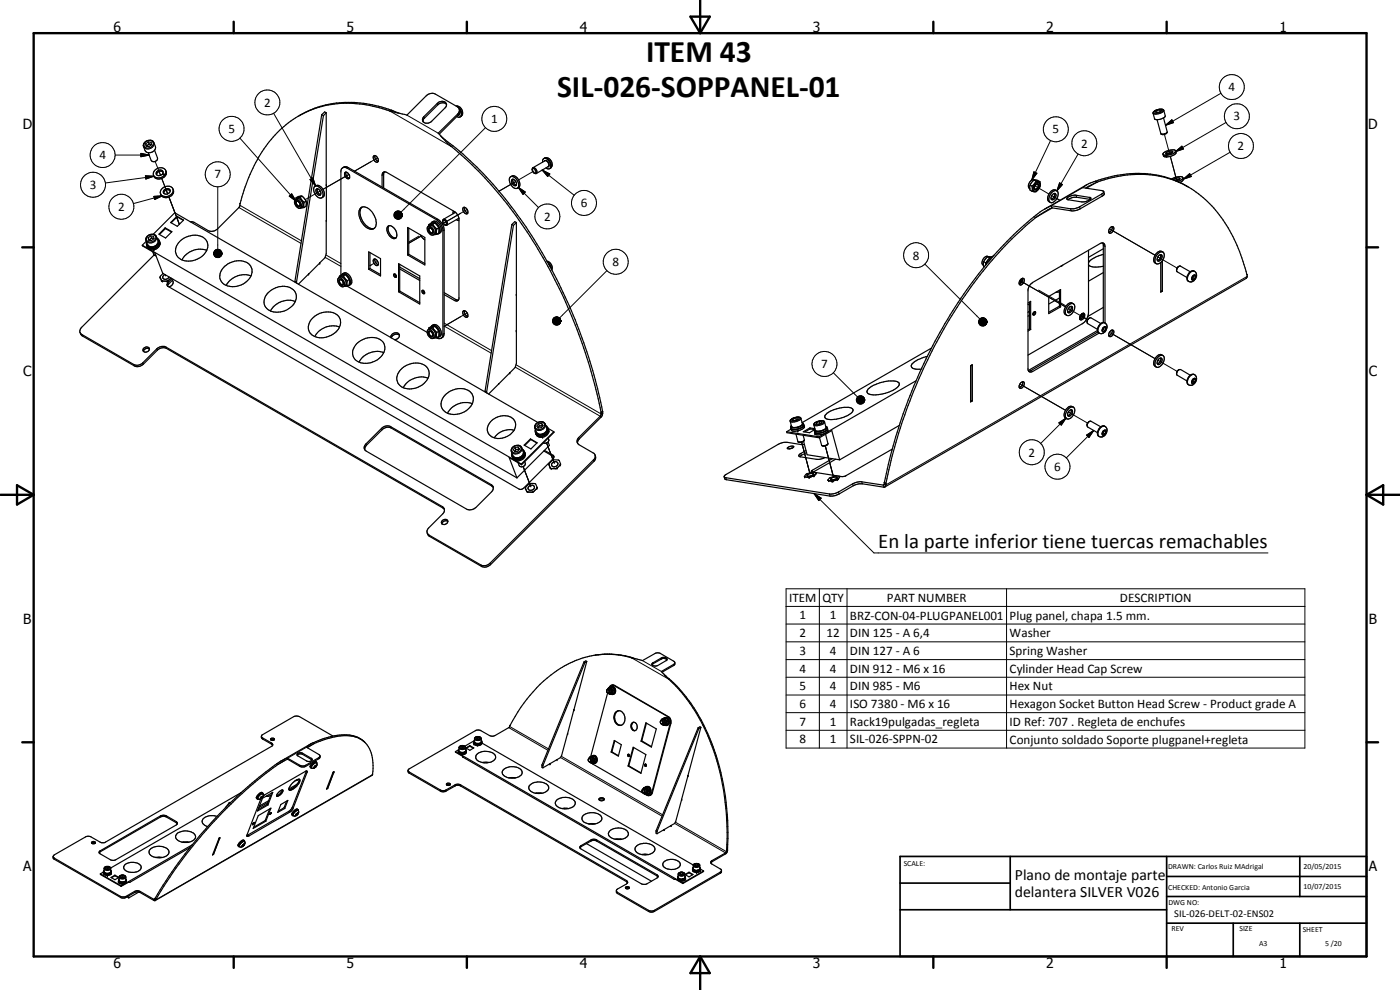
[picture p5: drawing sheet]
<svg xmlns="http://www.w3.org/2000/svg" width="420mm" height="297mm" viewBox="0 0 420 297" stroke-linecap="round" stroke-linejoin="round" font-family="sans-serif">
<defs><g id="words">
<g font-size="9.4">
<text x="193.9" y="18.5">ITEM 43</text>
<text x="167.2" y="29.3">SIL-026-SOPPANEL-01</text>
</g>
<text font-size="6.3" x="263.6" y="164.5">En la parte inferior tiene tuercas remachables</text>
<g font-size="4.7">
<text x="304.6" y="263.9">Plano de montaje parte</text>
<text x="304.6" y="269.3">delantera SILVER V026</text>
</g>
<g font-size="4.2">
<text x="34" y="9.6">6</text>
<text x="104" y="9.6">5</text>
<text x="174" y="9.6">4</text>
<text x="244" y="9.6">3</text>
<text x="314" y="9.6">2</text>
<text x="384" y="9.6">1</text>
<text x="6.8" y="38.7">D</text>
<text x="410.6" y="38.7">D</text>
<text x="7" y="112.9">C</text>
<text x="410.8" y="112.9">C</text>
<text x="7" y="187.1">B</text>
<text x="410.8" y="187.1">B</text>
<text x="7" y="261.4">A</text>
<text x="410.8" y="261.4">A</text>
<text x="34" y="290.4">6</text>
<text x="104" y="290.4">5</text>
<text x="174" y="290.4">4</text>
<text x="244" y="290.4">3</text>
<text x="314" y="290.4">2</text>
<text x="384" y="290.4">1</text>
</g>
<g font-size="3.9">
<text x="368.7" y="27.4">4</text>
<text x="79.3" y="32">2</text>
<text x="68.5" y="39.9">5</text>
<text x="147.4" y="37">1</text>
<text x="315.9" y="40">5</text>
<text x="370.2" y="36.2">3</text>
<text x="29.8" y="47.8">4</text>
<text x="324.4" y="44.3">2</text>
<text x="371.4" y="45.1">2</text>
<text x="64.4" y="53.6">7</text>
<text x="27" y="56.7">3</text>
<text x="35.5" y="63.3">2</text>
<text x="174.3" y="62.2">6</text>
<text x="163.3" y="66.2">2</text>
<text x="273.9" y="77.9">8</text>
<text x="183.8" y="79.8">8</text>
<text x="246.5" y="110.4">7</text>
<text x="308.7" y="137">2</text>
<text x="316.3" y="141.4">6</text>
<text x="236.8" y="180.6">ITEM</text>
<text x="239.9" y="185.8">1</text>
<text x="246.8" y="180.6">QTY</text>
<text x="249" y="185.8">1</text>
<text x="255.1" y="185.9">BRZ-CON-04-PLUGPANEL001</text>
<text x="266.2" y="180.6">PART NUMBER</text>
<text x="303" y="186">Plug panel, chapa 1.5 mm.</text>
<text x="336.1" y="180.6">DESCRIPTION</text>
<text x="239.9" y="191.2">2</text>
<text x="248.1" y="191.2">12</text>
<text x="255.1" y="191.2">DIN 125 - A 6,4</text>
<text x="303" y="191.3">Washer</text>
<text x="239.9" y="196.5">3</text>
<text x="249" y="196.5">4</text>
<text x="255.1" y="196.5">DIN 127 - A 6</text>
<text x="303" y="196.6">Spring Washer</text>
<text x="239.9" y="201.8">4</text>
<text x="249" y="201.8">4</text>
<text x="255.1" y="201.8">DIN 912 - M6 x 16</text>
<text x="303" y="201.9">Cylinder Head Cap Screw</text>
<text x="239.9" y="207.1">5</text>
<text x="249" y="207.1">4</text>
<text x="255.1" y="207.1">DIN 985 - M6</text>
<text x="303" y="207.1">Hex Nut</text>
<text x="239.9" y="212.5">6</text>
<text x="249" y="212.4">4</text>
<text x="255.1" y="212.5">ISO 7380 - M6 x 16</text>
<text x="303" y="212.5">Hexagon Socket Button Head Screw - Product grade A</text>
<text x="239.9" y="217.7">7</text>
<text x="249" y="217.8">1</text>
<text x="255.1" y="217.8">Rack19pulgadas_regleta</text>
<text x="303" y="217.8">ID Ref: 707 . Regleta de enchufes</text>
<text x="239.9" y="223.1">8</text>
<text x="249" y="223.1">1</text>
<text x="255.1" y="223.1">SIL-026-SPPN-02</text>
<text x="303" y="223.1">Conjunto soldado Soporte plugpanel+regleta</text>
</g>
<text font-size="3.1" x="352.4" y="275.2">SIL-026-DELT-02-ENS02</text>
<g font-size="2.4">
<text x="271.2" y="259.7">SCALE:</text>
<text x="350.6" y="260.8">DRAWN: Carlos Ruiz MAdrigal</text>
<text x="391.2" y="260.6">20/05/2015</text>
<text x="350.6" y="267">CHECKED: Antonio Garcia</text>
<text x="391.2" y="266.7">10/07/2015</text>
<text x="350.6" y="271.4">DWG NO:</text>
<text x="351.6" y="279.3">REV</text>
<text x="372" y="279.4">SIZE</text>
<text x="391" y="279.6">SHEET</text>
<text x="377.9" y="283.8">A3</text>
<text x="397.7" y="283.8">5 /20</text>
</g>
</g></defs>
<g fill="none" stroke="#000" stroke-width=".3">
<path d="M82.1 34l12.6 21.8M117 33.3l18.4 10.6M122.1 34.5l9.4 5.5M127.2 35l.2 .4M131.2 31l.2 .5M137 31.9a2.24 2.24 0 0 1 1.4 3l-.2 .1M137.4 34.2l.1 .4M137.8 34.2l-.2 .3M138 33.9l-.1 .5-.3 .2M145.7 38.3l-25.4 25.4M346.2 33.6a2.89 2.89 0 0 1 2.8-.7 2.19 2.19 0 0 1-2.8 .8zM349.3 33.1a2.68 2.68 0 0 1-3.2 .9"/>
<path d="M349.8 37.6l1.9-1.7 .5 .9zM366.4 28l-16.6 9.6M367.9 36.7l-15.1 8.8M34.6 46.5h10.2M42.3 46l2.5 .5-2.5 .5zM43.5 42.8a1.37 1.37 0 0 1 1.4-.7 1.37 1.37 0 0 1 1.1 1.1 1.46 1.46 0 0 1-1.3 1.3 1.46 1.46 0 0 1-1.5-1.1zM43.6 52.7l2.6 .2-2.4 .8zM46.2 58.9l2.5-.1-2.3 1.1zM46.2 42.8a1.72 1.72 0 0 1-1.1 1.8 1.72 1.72 0 0 1-2-.6M46.2 52.9l-14.6 2M46.6 48.4l1.6 4.2M48 52l.2 .6"/>
<path d="M48.5 53.6l1.8 4.6-.2-.6M48.7 58.8l-8.7 2.3M65.4 56v18.8M72 41.4l16.8 19M86.8 58.8l.7-.6 1.3 2.2zM93 53.9l.9-.5 .8 2.4zM95.7 57.5l.4-.2-4.5 2.6M96.9 56.8l7.8-4.5zM104.6 50.3l-.4 .2M112.2 48l-5.8 3.4M113.3 47.4l-.8 .5M115.1 52.3l-.4 .3"/>
<path d="M154.8 54.4l-5 3 4.7-2.7M155.5 56.2l2.1 1.4-.6 .7zM155.5 56.2l6.1 6.1M160.3 51.3l-4.7 2.7M162.7 51l2.3 1.2-.6 .8zM162.7 51l9.6 7.6M163.4 48.3v-.1a1.15 1.15 0 0 1 1.2 .6 1.15 1.15 0 0 1-.1 1.3h-.1M163.4 47.5a1.88 1.88 0 0 1 2.1 2l-.4 1M163.5 48.3a1.17 1.17 0 0 1 1 1.7M310.3 51.6l.9 .4-1.5 2zM310.6 55.8l4.2 2.4M315.3 42.2l-5.6 11.8"/>
<path d="M315.6 58.7l2.5 1.4-2.1-1.2M318 54.9l.8 .5-1.6 1.9zM322.9 58.6l.2 .6M323.5 46.2l-6.3 11.1M324.9 56.3l-9.4 5.4M326.9 59.2l.2 .6M329.3 54.7l-3.2 1.8M330.7 58.2l.1 .6M349.5 40.3l1.5 5.8M351 46l.1 .1M351.2 46.9l1.9 7.2M352.8 45.5l1.9-1.6 .5 .8z"/>
<path d="M355.1 53.8l1.9-1.7 .5 .9zM369.2 45.7l-14.1 8.1M44.4 70.8a1.26 1.26 0 0 1 1.5-.5 1.26 1.26 0 0 1 .8 1.4 1.63 1.63 0 0 1-2.7 .4 1.13 1.13 0 0 1 .4-1.3zM46.9 71a1.73 1.73 0 0 1-1.1 1.8 1.73 1.73 0 0 1-2-.6M53.3 66l.5 1.3-3.1-8.2 3.1 8.2M64.1 75.9l2.5 .2-2.5 .1zM64.1 76.2l2.5-.1-2.4 .4zM64.1 76.1h2.5M64.2 75.6l2.4 .5-2.5-.2zM64.2 76.5l2.4-.4-2.3 .6zM64.3 75.4l2.3 .7-2.4-.5zM64.3 76.7l2.3-.6-2.2 .8z"/>
<path d="M64.4 75.2l.2-.2 2 1.1zM64.4 75.2l2.2 .9-2.3-.7zM64.4 76.9l2.2-.8-2 1zM64.6 75l.3-.1 1.7 1.2zM64.6 77.1l2-1-1.7 1.1zM64.9 74.9l.2-.1 1.5 1.3zM64.9 77.2l1.7-1.1-1.5 1.2zM65.1 74.8h.3l1.2 1.3zM65.1 77.3l1.5-1.2-1.2 1.2zM65.4 74.8h.3l.9 1.3zM65.7 74.8l.2 .1 .7 1.2zM65.9 74.9l.7 1.2z"/>
<path d="M66.2 75.1l.4 1zM66.3 75.3l.3 .8zM66.5 75.5l.1 .6zM66.6 76.1l-.9 1.2h-.3zM66.6 76.1l-.9 1.2zM66.6 76.1l-.7 1zM66.6 76.1l-.4 .9zM66.6 76.1l-.3 .7zM66.6 76.1l-.1 .5zM66.6 76.1v.2zM71.7 62.3l18.6 10.7M72 61.6l18.5 10.7"/>
<path d="M97.6 77.2l4.7 2.7M97.8 76.5l4.5 2.6M112.2 79l-1.2 .7 .4-.2M113.3 78.4l-.8 .5M118.2 64.4l2.5 .2-2.5 .1zM118.2 64.7l2.5-.1-2.4 .3zM118.2 64.5h2.5M118.3 64.1l2.4 .5-2.5-.2zM118.3 64.9l2.4-.3-2.3 .6zM118.4 63.9l2.3 .7-2.4-.5zM118.4 65.2l2.3-.6-2.1 .8zM118.6 63.7l.2-.2 1.9 1.1z"/>
<path d="M118.6 63.7l2.1 .9-2.3-.7zM118.6 65.4l2.1-.8-1.9 1zM118.8 63.5l.2-.1 1.7 1.2zM118.8 65.6l1.9-1-1.7 1.1zM119 63.4l.3-.1 1.4 1.3zM119 65.7l1.7-1.1-1.4 1.2zM119.3 63.3h.2l1.2 1.3zM119.3 65.8l1.4-1.2-1.2 1.2zM119.5 63.3h.3l.9 1.3zM119.8 63.3l.2 .1 .7 1.2zM120 63.4l.7 1.2zM120.3 63.6l.4 1z"/>
<path d="M120.5 63.8l.2 .8zM120.6 64l.1 .6zM120.7 64.6l-.9 1.1-.3 .1zM120.7 64.6l-.9 1.1zM120.7 64.6l-.7 1.1zM120.7 64.6l-.4 .9zM120.7 64.6l-.2 .7zM120.7 64.6l-.1 .5zM120.7 64.6v.2zM125.7 70.9l-3 1.7M126.6 70.7l-3.9 2.3M131.4 65.8l-.3 .2"/>
<path d="M133.3 69l-.4 .3M133.4 66.8l-.7 .4M136.6 63.7l-.1 .2M136.6 63.8h.1M137.7 65.4l-.1 .1M137.7 65.5l-.2 .1M138.2 64l-5.5 3.2M139.1 63.5l-6.4 3.7M140.2 62.9l-.9 .5M164.3 78.7l.9 1 .3 1.1M277.6 79.2l16.4 16.5M297.5 77.1l.3 .1"/>
<path d="M315.9 62.4l-5.1 2.9M321.3 62.7l.2 .5M324.1 62l.1 .7M331.1 73.6l.5 .3M332.9 68.7l13.8 7.9M347.8 77.3l-.3-.2 5.8 3.3M49.6 82.4l.1 .4M50.4 84.9l.2 .4M92.6 82.2h.1M133.3 96.9l14.2 8.3M133.3 97.8l14.1 8.2M136.8 89.9l-.5 .2"/>
<path d="M139.1 94.5l-5.8 3.4 4.9-2.9M140.2 93.9l-.9 .5M165.8 96.2l2.5 .1-2.5 .1zM165.8 96.4l2.5-.1-2.4 .4zM165.8 96.3h2.5M165.9 95.9l2.4 .4-2.5-.1zM165.9 96.7l2.4-.4-2.3 .6zM166 95.7l2.3 .6-2.4-.4zM166 96.9l2.3-.6-2.2 .9zM166.1 95.4l.2-.1 2 1zM166.1 95.4l2.2 .9-2.3-.6zM166.1 97.2l2.2-.9-2 1z"/>
<path d="M166.3 95.3l.3-.1 1.7 1.1zM166.3 97.3l2-1-1.7 1.2zM166.6 95.2l.2-.1 1.5 1.2zM166.6 97.5l1.7-1.2-1.5 1.2zM166.8 95.1l.3-.1 1.2 1.3zM166.8 97.5l1.5-1.2-1.2 1.2zM167.1 95l.3 .1 .9 1.2zM167.1 97.5l1.2-1.2-.9 1.2zM167.4 95.1l.9 1.2zM167.6 95.2l.7 1.1zM167.8 95.4l.5 .9zM168.1 95.5l.2 .8z"/>
<path d="M168.2 95.8l.1 .5zM168.3 96.3l-.9 1.2zM168.3 96.3l-.7 1.1zM168.3 96.3l-.5 1zM168.3 96.3l-.2 .8zM168.3 96.3l-.1 .5zM168.3 96.3v.3zM182.1 81.2l-14.2 14.2M293.7 96.4l2.5 .2-2.5 .1zM293.7 96.7l2.5-.1-2.5 .4zM293.7 96.6h2.5M293.7 96.2l2.5 .4-2.5-.2z"/>
<path d="M293.7 97l2.5-.4-2.3 .6zM293.9 95.9l2.3 .7-2.5-.4zM293.9 97.2l2.3-.6-2.2 .9zM294 95.7l.2-.2 2 1.1zM294 95.7l2.2 .9-2.3-.7zM294 97.5l2.2-.9-2 1zM294.2 95.5l.3-.1 1.7 1.2zM294.2 97.6l2-1-1.7 1.1zM294.5 95.4l.2-.1 1.5 1.3zM294.5 97.7l1.7-1.1-1.5 1.2zM294.7 95.3h.3l1.2 1.3zM294.7 97.8l1.5-1.2-1.2 1.2z"/>
<path d="M295 95.3l.3 .1 .9 1.2zM295.3 95.4l.9 1.2zM295.5 95.5l.7 1.1zM295.7 95.6l.5 1zM295.9 95.8l.3 .8zM296.1 96.1l.1 .5zM296.2 96.6l-.9 1.2h-.3zM296.2 96.6l-.9 1.2zM296.2 96.6l-.7 1.1zM296.2 96.6l-.5 .9zM296.2 96.6l-.3 .7zM296.2 96.6l-.1 .5z"/>
<path d="M296.2 96.6v.2zM306.1 84.2l13.7 7.9-13-7.5M311.7 87l8 4.7M321 92.8l-.4-.2 5.8 3.3-2.1-1.2M331 98.3l.4-.3a.52 .52 0 0 1 .7 .3 .52 .52 0 0 1-.3 .7l-.7 .6a.72 .72 0 0 1-.4-.6 .72 .72 0 0 1 .3-.7zM331.6 96.9a2.04 2.04 0 0 0-1.7 3M332.9 99.7l13.8 7.9M358 82.7l.2-.2a.51 .51 0 0 1 .7 .3 .51 .51 0 0 1-.2 .6 .58 .58 0 0 1-.5 .7 .58 .58 0 0 1-.6-.5zM358.5 81.4a2.04 2.04 0 0 0-1.8 3.1M374.3 82.9l-108.5 62.6-.4-.3M24.6 100.4l.1 .4M40.1 109.3l.2 .5"/>
<path d="M42.9 108.8l.1 .5M47.1 104.6l.1 .5M49.8 104.1l.2 .5M133.3 100.1l-.4 .1M149.7 115.1v.1M154.6 110.2l25.5 14.7 .2 .4M154.8 109.4l25.6 14.8 .5-.3M250.1 111.8l7.3 7.3M257 119.9l2.5 .1-2.5 .1zM257.1 119.6l2.4 .4-2.5-.1zM257.2 119.4l2.3 .6-2.4-.4zM257.3 119.1l.2-.1 2 1z"/>
<path d="M257.3 119.1l2.2 .9-2.3-.6zM257.5 119l.3-.2 1.7 1.2zM257.8 118.8h.2l1.5 1.2zM258 118.8l.3-.1 1.2 1.3zM258.3 118.7l.3 .1 .9 1.2zM258.6 118.8l.9 1.2zM258.8 118.9l.7 1.1zM259 119l.5 1zM259.2 119.3l.3 .7zM259.4 119.5l.1 .5zM306.1 115.2l13.7 7.9-13-7.4M309.4 111.2l.5 .3"/>
<path d="M347.8 108.3l-.3-.2 5.8 3.3M358 113.7l.4-.2a.71 .71 0 0 1 .5 .6 .71 .71 0 0 1-.4 .8 .47 .47 0 0 1-.7 .2 .47 .47 0 0 1-.2-.7zM358.5 112.4a1.99 1.99 0 0 0-1.8 3M109.8 133.2l.2 .4M114.5 128.5l.2 .4M117.3 128l.1 .4M153.7 134.4a1.38 1.38 0 0 1 1.5-.8 1.38 1.38 0 0 1 1.2 1.3 1.52 1.52 0 0 1-1.3 1 1.52 1.52 0 0 1-1.5-.8zM156.6 134.3a1.74 1.74 0 0 1-1.1 1.8 1.74 1.74 0 0 1-2-.5M157 140l2.2 5.6M157 140l2.3 6.1M161 127.1a1.41 1.41 0 0 1 1.4-.5 1.41 1.41 0 0 1 1.1 1 1.55 1.55 0 0 1-1.3 1.2 1.55 1.55 0 0 1-1.6-.7zM163.6 127.3a1.74 1.74 0 0 1-1.1 1.7 1.74 1.74 0 0 1-2-.6"/>
<path d="M165.9 136.6l.2 .4M166.3 138.9l-2.3-6 2.4 6.1M173.7 131.3l.2 .4M178.1 138l.2 .4M237.4 125.9a3.2 3.2 0 0 1 2.7-.6v.2a2.92 2.92 0 0 1-2.8 .7zM240.4 125.5a2.57 2.57 0 0 1-3.3 .9M240.4 136.1l.1 .6M240.6 132.7l2.5 9.4M240.6 132.7l2.3 8.7M244.5 127l1.3-.6a.87 .87 0 0 1 1.4 .3 2.42 2.42 0 0 1-2.8 .5zM247.5 126.6a2.68 2.68 0 0 1-3.2 .9M257 120.1l2.5-.1-2.4 .4z"/>
<path d="M257 120h2.5M257.1 120.4l2.4-.4-2.3 .6zM257.2 120.6l2.3-.6-2.2 .9zM257.3 120.9l2.2-.9-2 1zM257.5 121l2-1-1.7 1.2zM257.8 121.2l1.7-1.2-1.5 1.2zM258 121.2l1.5-1.2-1.2 1.2zM259.5 120l-.9 1.2h-.3zM259.5 120l-.9 1.2zM259.5 120l-.7 1.1zM259.5 120l-.5 .9zM259.5 120l-.3 .8z"/>
<path d="M259.5 120l-.1 .5zM259.5 120l-.1 .3zM317.8 126.9l2.1-1.5-1.4 2.2zM319.9 125.4l-7.6 7.7M321 123.8l-.4-.2 5.8 3.4M326.1 130.6l2.1-1.4-1.4 2.1zM328.2 129.2l-8.2 8.2M331 129.3l.4-.2a.5 .5 0 0 1 .6 .2 .5 .5 0 0 1-.2 .7 .59 .59 0 0 1-.4 .6 .59 .59 0 0 1-.7-.3zM331.6 127.9a2.02 2.02 0 0 0-1.7 3.1M132.8 152l.2 .4M147.4 145.4l.2 .4M217.9 143.3l.1 .6"/>
<path d="M243.8 141.1l.2 .5M244.3 148.1l2.2 1.4-.8 .7zM244.3 148.1l18 17.8h118.2M248.9 148.2l.2 .6M250 142.5l-2.3-8.7 2.4 9.4M251.7 147.6l.1 .6M255.9 145.2l.2 .6M258.6 144.6l.2 .6M265.3 145.4l-.2 .1 .1 .7M128.7 160.5l.2 .5M144.3 169.5l.2 .4M147.1 169l.1 .4"/>
<path d="M235.9 176.7h155.7v47.8h-155.7zM245.9 176.7v47.8M254.2 176.7v47.8M302.1 176.7v47.8M189.6 197.4l11 6.4M192.8 198.2l5.7 3.3M195.9 198.9v.3M198.5 197.4v.3M202.2 199.3v.4M235.9 181.9h155.7M235.9 187.2h155.7M235.9 192.6h155.7"/>
<path d="M235.9 197.9h155.7M152.7 218.3l11.8 6.8M152.9 218l11.7 6.7M182.8 206.7a.63 .63 0 0 1 .5 .5 .63 .63 0 0 1-.3 .7M184.5 205.7h-.2M198.9 216a.63 .63 0 0 1 .5 .6 .63 .63 0 0 1-.3 .6M200.4 215h.2M201.3 217.1h-.2M235.9 203.2h155.7M235.9 208.5h155.7M235.9 213.8h155.7M235.9 219.1h155.7"/>
<path d="M78.2 239.3l.4-.4 .3 .1-.8 .7zM78.8 221.4v.3M78.9 238.2a1.6 1.6 0 0 0-1.5 1.5M81.5 222.9v.4M85.4 228.2l-2.1 1.2M90 229.6v.4M90.8 226v.4M91.7 229.6v.4M91.9 231.5l.2 .2M92 224.2l-5.7 3.3M93.4 227.5v.3M94.2 230.3h.1"/>
<path d="M94.3 230l.7-.3-.8 .7zM94.4 223.1l-1.7 1M95 228.9a1.74 1.74 0 0 0-1.5 1.5M95.7 227.3v.4M111.7 232.5l-65 37.5-.3-.2M122.8 231.6v.4M132.2 237v.4M133.8 237v.4M136.6 235.5v.3M137.7 224.3a1.16 1.16 0 0 0 2.1 0M138 224a.96 .96 0 0 1 1.6 .3 1.03 1.03 0 0 1-1.7-.1zM138.2 235.5v.3"/>
<path d="M142.4 221.6a1.16 1.16 0 0 0 2 0M142.6 221.3a1.03 1.03 0 0 1 1.7 .3 1.11 1.11 0 0 1-1.8 0zM165 229.2h.1M168.2 227.3l30.5 17.6M168.4 226.9l30.5 17.6M177.2 227.4a.65 .65 0 0 1 .6 .5 .65 .65 0 0 1-.4 .7M193.4 236.7a.63 .63 0 0 1 .5 .5 .63 .63 0 0 1-.3 .7M195.8 237.7l-.2 .1M16.3 257.5v.3M30.1 255.3v.3M48.2 244.8v.3M49.9 244.8v.3"/>
<path d="M52.9 246.5v.3M72.7 253.6l.5-.4a.57 .57 0 0 1-.7 .7zM73.4 252.5l-.5 .1-.7 .6-.3 .8M74.4 250.5l.3 .3M86.6 243.5l.2 .3M87.7 242.3l.3 .2M88.7 244.6v.1M89 244.1l.5-.2-.8 .8zM89.5 243.2h-.1a2.21 2.21 0 0 0-1.4 1.3v.2M174.4 253.7v.3M177.4 252v.3M179.1 252v.3"/>
<path d="M199.3 248.9h.1M202.5 247.1l15.3 8.8v.3M202.7 246.7l15.3 8.8h.3M208.1 259.7a1.13 1.13 0 0 0 1.9 0M208.3 259.3a.89 .89 0 0 1 .9-.3 .89 .89 0 0 1 .7 .8 .94 .94 0 0 1-1 .4 .94 .94 0 0 1-.7-.8zM213.6 258.2v.4M31.2 260.6a1.17 1.17 0 0 0 2 0M31.4 260.3a.92 .92 0 0 1 .9-.4 .92 .92 0 0 1 .8 .7 .95 .95 0 0 1-1.7-.3zM35.8 263.2a1.17 1.17 0 0 0 1.9 0M36 262.8a.93 .93 0 0 1 1.6 .5 .93 .93 0 0 1-1 .3 .93 .93 0 0 1-.7-.7zM36.1 268.9v.3M37.8 268.9v.3"/>
<path d="M40.4 267.5v.3M42.1 267.5v.3M46.5 269.7l-.3 .1v.4M185.3 267.8v.3M188 264.2v.3M194.6 273.1v.4M196.4 273.1v.4M197.2 262.5v.3M203.5 262.3a1.13 1.13 0 0 0 2 0M203.7 262a.94 .94 0 0 1 .9-.3 .94 .94 0 0 1 .7 .7 .89 .89 0 0 1-.9 .4 .89 .89 0 0 1-.7-.8zM216.2 261.7v.3"/>
<circle cx="69.5" cy="38.7" r="3.8"/>
<circle cx="80.2" cy="30.8" r="3.8"/>
<circle cx="148.3" cy="35.7" r="3.7"/>
<circle cx="316.9" cy="38.8" r="3.7"/>
<circle cx="369.7" cy="26.1" r="3.8"/>
<circle cx="371.2" cy="34.9" r="3.7"/>
<circle cx="27.9" cy="55.4" r="3.8"/>
<circle cx="30.8" cy="46.5" r="3.8"/>
<circle cx="65.3" cy="52.3" r="3.7"/>
<circle cx="325.4" cy="43" r="3.8"/>
<circle cx="372.4" cy="43.8" r="3.7"/>
<circle cx="36.4" cy="62" r="3.8"/>
<circle cx="164.3" cy="64.9" r="3.7"/>
<circle cx="175.3" cy="60.9" r="3.7"/>
<circle cx="184.8" cy="78.6" r="3.7"/>
<circle cx="274.9" cy="76.6" r="3.8"/>
<circle cx="247.4" cy="109.2" r="3.8"/>
<circle cx="309.7" cy="135.7" r="3.8"/>
<circle cx="317.4" cy="140" r="3.8"/>
</g>
<g fill="none" stroke="#000" stroke-width=".35">
<path d="M96.6 34.4l.5 .3M96.6 34.4l-8.1 50M97.1 34.7l-8.1 50M97.9 33.8v42.3l-.4 1.2-1.6 1.6M97.9 33.8l-.5-.2-.8 .8M97.9 33.8l-.8 .9M117 33.3l5.1 1.2 5.8-5.8a2.39 2.39 0 0 1 2.8-.5l6.6 3.8a1.3 1.3 0 0 1 .1 2.2l-5.9 5.8 3.9 3.9M117 33.3a32.9 32.9 0 0 0-25.2 .4 34.7 34.7 0 0 0-16.8 18.6l-1.8 4.8-1.2 4M117.5 33.1l2.3 .9M117.5 33.1l-.5 .2M117.5 33.1a32.2 32.2 0 0 0-27.4 1.4l-.4 .3M127.2 35l4-4a1.49 1.49 0 0 1 1.6-.6 1.49 1.49 0 0 1 1.2 1.3l-.2 .5-4.7 4.5a1.58 1.58 0 0 1-2.1-.1l-.2-.7z"/>
<path d="M134 31.3a1.78 1.78 0 0 0-2.4-.1l-4.4 4.4-.3 .9M136.9 31.8a1.82 1.82 0 0 1 1.8 1.2 1.82 1.82 0 0 1-.6 2.1M137.6 34.5h.1M137.8 32.7a1.64 1.64 0 0 1 .2 2.4l-.9-.1M137.8 32.6l.2 1-.3 .8-5.9 5.9M346.3 33.4a3.1 3.1 0 0 1 2.9-.5l.5 1.9a2.57 2.57 0 0 1-3.2 .8l-.5-1.7zM347.1 33.2l-.4 .4 .5 .2M347.1 33.2l.1 .6M347.2 35.9l1.2 4.2 .7 .2 1-.4M348.1 33l-1 .2M348.1 33l.5 .1-.5 .5-.9 .2M348.1 33l.1 .5"/>
<path d="M349.2 35.4l1.1 4.2-.2 .3M350.1 39.9l-.9 .5-.7-.2M350.3 39.8l-.2 .1M43.7 43.1l.3 .6M44 43.7v.2M44.5 42.6l.9 .1 .1 .7-.8 .6-.9-.1-.1-.8M44.5 42.6l-.8 .5M44.5 42.6l.2 .6M44.7 43.2l.7 .1M44.7 43.2l-.7 .5M46 52.6l.2 .3M46.4 45.1l.3-.9-.5-1.4a1.71 1.71 0 0 0-2-.6 1.71 1.71 0 0 0-1.1 1.8l.7 1.5 .7 .3"/>
<path d="M46.4 45.1l.9 2.3a1.09 1.09 0 0 1-.7 1 1.09 1.09 0 0 1-1.2-.3l-.9-2.3M46.4 45.1l-.7 .5-1.2 .2M48.6 56.6a1.84 1.84 0 0 1 1.9-.8 1.84 1.84 0 0 1 1.5 1.4 2.13 2.13 0 0 1-1.6 1.7 2.13 2.13 0 0 1-2.2-.7l-.1-.5zM48.8 52.2a.81 .81 0 0 0-.1-1 .81 .81 0 0 0-1-.1 .9 .9 0 0 0-.6 1.4l.6 .2 .9-.4 .8 .2M48.8 52.2l1 .2M48.8 52.2l.8 .1M49 51.6a1.19 1.19 0 0 0-1.3-.2 1.19 1.19 0 0 0-.7 1M49.2 57.1a.97 .97 0 0 1 1-.6 .97 .97 0 0 1 .8 .9 1 1 0 0 1-1 .9 1 1 0 0 1-.9-1zM49.4 52.5a2.23 2.23 0 0 1-3.2 .3M49.4 52.5l.3 .1a2.05 2.05 0 0 1-1.8 1.1 2.05 2.05 0 0 1-1.9-1.1M49.6 52.3l.2 .1M49.6 52.3a1.39 1.39 0 0 0-.2-1.7 1.39 1.39 0 0 0-1.8-.2 1.9 1.9 0 0 0-1.6 2.2"/>
<path d="M49.7 51.1l.2 .6-.1 .7M51.1 57.2a1.22 1.22 0 0 0-2 .8M51.9 56.7a2.03 2.03 0 0 1-1 2.4 2.03 2.03 0 0 1-2.6-.6l-.1-.3M88.7 59.9a1.61 1.61 0 0 1 1.8 .2 1.61 1.61 0 0 1 .4 1.8l-.7 .5M88.7 59.9a1.69 1.69 0 0 0 1.5 2.5M88.7 59.9a1.74 1.74 0 0 1 1.5 2.5M88.9 59.3l-.1 .5M90.1 59.2l-1.2 .1M90.1 59.2l1.2 1.5M90.7 58.9l-1.2 .1-.6 .3M90.7 58.9l1.2 1.4M90.7 58.9l-.6 .3"/>
<path d="M94.3 56.1a1.11 1.11 0 0 1 1.7 .3 2.31 2.31 0 0 1 .6 2.9l-.3 .1a2.57 2.57 0 0 1-2.1-3.1zM94.6 55.9a1.55 1.55 0 0 1 2.3 .9 1.59 1.59 0 0 1-.3 2.6M95 56.7a1.25 1.25 0 0 1 1 1.9 1.26 1.26 0 0 1-1-1.9zM95.2 56.6a1.43 1.43 0 0 0 1 1.8M97.9 55.5h.1M97.9 55.6h.1M102.8 50.3a1.38 1.38 0 0 1 1.8 0l26.8 15.5a4.2 4.2 0 0 1 1.9 3.2v31.1l-.3 .9-.6 .5M103.5 51.9a1 1 0 0 1 1.4 .8v.7a1 1 0 0 1-1 0 1 1 0 0 1-.5-1zM103.8 51.6a1.51 1.51 0 0 0 1 1.9M112.1 46.8l.3-.1 .5 .2 .7 1.2a.74 .74 0 0 1-.9 .5 .74 .74 0 0 1-.6-.8zM112.5 46.7a1.44 1.44 0 0 0 1 1.7M114.7 56.1l.1-4 .4-.5h.4l20.7 11.9a3.6 3.6 0 0 1 1.4 2.1v24l-.1 .4"/>
<path d="M115.3 51.6l-.2 .5v4.3M132.3 40.8l3.6 2.9M135.4 43.9a107.9 107.9 0 0 1 19.4 20.8 155.5 155.5 0 0 1 13.8 23.3 157.5 157.5 0 0 1 11.8 35.7M135.9 43.7l-.5 .2M135.9 43.7l5.1 4.5a99.9 99.9 0 0 1 10.7 11.5 141.8 141.8 0 0 1 16 25.3l3.2 6.8a154.5 154.5 0 0 1 9.9 31.6M153 53.2a1.64 1.64 0 0 1 2.4 1.2 1.29 1.29 0 0 1-.6 2.2 2.75 2.75 0 0 1-1.8-3.4zM153.2 53a1.58 1.58 0 0 1 2.4 1 1.65 1.65 0 0 1-.3 2.5M153.7 53.8a1.09 1.09 0 0 1 1.2 .7 1.09 1.09 0 0 1-.3 1.3 1.37 1.37 0 0 1-.9-2zM154 53.8a1.41 1.41 0 0 0 1 1.7M159.7 50.8l.2 .7 .5 .5M159.8 50.8a.77 .77 0 0 1 .9 .2 .77 .77 0 0 1 0 .9l-.3 .1M159.9 50.3a1.06 1.06 0 0 1 1.1 .6 1.06 1.06 0 0 1-.2 1.2l-.4-.1"/>
<path d="M159.9 50.3l-.2 .5M162.8 48.6a1.31 1.31 0 0 1 1.2-1.3 1.31 1.31 0 0 1 1.4 1l.2 .3a1.48 1.48 0 0 1-.7 2M163.3 47.5a2.2 2.2 0 0 1 1.9 2.9l-.5 .3-.8-.3M163.5 48.3l-3.6 2M164.5 50l-3.6 2.1M309.1 55.5a1.47 1.47 0 0 0 .6 1.9M309.1 55.5l.6 .3M309.7 55.8v1.6M310.3 54l-1.2 1.5M310.3 54l1.2 .1 .6 .4M310.3 54l.6 .4M310.5 54a1.52 1.52 0 0 0-1.9 1.6l.1 .7 .4 .3"/>
<path d="M310.6 55.8a.52 .52 0 0 1 .5-.5 .52 .52 0 0 1 .5 .4 .87 .87 0 0 1-1.1 .9v-.6M310.8 55.5l.8-.3a1.08 1.08 0 0 1 0 1.2 1.08 1.08 0 0 1-1.1 .5l-.1-.8zM310.8 55.1l.8-.4a1.52 1.52 0 0 1-.5 2.6 .78 .78 0 0 1-1-.2 .78 .78 0 0 1 .1-1.1zM310.9 54.4l1.2 .1M310.9 54.4l-1.2 1.4M311.4 57l-.5 .5-1.2-.1M312 56.2l-.5 .7M312.1 54.5v1.5M315.7 57.7a1.06 1.06 0 0 1 1.5-.5 1.06 1.06 0 0 1 .3 1.6 2.02 2.02 0 0 1-2.4 1.9 2.18 2.18 0 0 1 .6-3zM316 58.3l.6-.3a1.13 1.13 0 0 1 .1 1.3 1.13 1.13 0 0 1-1.2 .5v-1zM316.5 58a1.41 1.41 0 0 1-1 1.7M317.2 57.3a1.66 1.66 0 0 0-2.5 1.2 1.48 1.48 0 0 0 .5 2.2"/>
<path d="M320.4 59.3l1.2-.6 1.1-.2 4.7 .9a2.18 2.18 0 0 1-2 1.2l-5-.7-.2-.3zM326.2 55.4l-12.6 7.3M327.2 59.8l-4.8-.6-1.9 .7M328.8 54.4a33.2 33.2 0 0 1 24.5 0l3.3 1.7M328.8 54.4a9.2 9.2 0 0 0-3.9 1.9l5.8 .9 .5 .3M328.8 54.4l.5 .3M329.3 54.7a31.7 31.7 0 0 1 29 2.4 41.4 41.4 0 0 1 15.4 23.3l.6 2-.3 1.1-108.4 62.6M329.3 54.7l-3.5 1.7M331.2 57.5l-.5 .7-6.9 4-1 .3-1.5 .2-5.8-1M331.2 57.5l.2 .7-.4 .5-7.7 4.3-1.6 .3-6-.9M349 46.3l.2 .6 .9 .2M349.7 46.6l.4 .5"/>
<path d="M350.1 46.2l-.1-.1a.73 .73 0 0 1 1-.7h.9a1.32 1.32 0 0 1-1.6 .8l-.4 .4M350.1 46.2l.1 .1M350.1 46.2l-.4 .4M350.2 47l-.1 .1M351.7 45.8l-1.5 .5M352.1 53.9a2.12 2.12 0 0 1 1.9-.4 .67 .67 0 0 1-.9 .7h-.2M352.8 45.3a3.3 3.3 0 0 0-3.8 .9l.7 .4M352.8 45.3l.2 .5a3 3 0 0 1-2.7 1.3l-.4-.5M352.8 45.3l-.7 .8-2.2 .5M353.9 53.8l-1.3 .3M355 53.3a3.3 3.3 0 0 0-3.4 .4M355 53.3a1.77 1.77 0 0 1-1.6 1.1"/>
<path d="M355 53.3a1.04 1.04 0 0 1-.9 1.4M42.7 73.6l3.8 2.3 2.3 6.1 106.3 61.4M42.7 73.6l113.8 65.6M43.9 72.4l-1.2 1.2M44 73.5l.1 .3M44 72.6a1.54 1.54 0 0 0 .8 1.7 1.54 1.54 0 0 0 1.8-.3l.8-.6M44 73.4l.1 .4M44.1 73.8a1.91 1.91 0 0 0 2.8 .4M44.1 73.8l.3 .4M44.5 71.3l.2 .7M44.6 74.3l1.2 .3M44.7 72v.1"/>
<path d="M45.2 70.8l.9 .1 .1 .7-.7 .6-.9-.1-.1-.8M45.2 70.8l-.7 .5M45.2 70.8l.3 .6M45.5 71.4l.7 .1M45.5 71.4l-.8 .6M45.8 75.6l.5 1 .5 .2M46 70.3l.8 .4 .6 1.4-.3 1.2M46 70.3l6.4-6.5 109 62.9M46 70.3a1.71 1.71 0 0 0-2.2 1.9l.5 1.1a1.79 1.79 0 0 0 2.8 0M46.3 76.5l-21.8 21.7a1.6 1.6 0 0 0 .2 2.6l16.1 9.2 1.1-.1 .9-.4 4.4-4.4a2.39 2.39 0 0 1 2.8-.5l83 47.8 .4 .5M46.3 74.5l-.3 .1M47.1 73.3l.3 .1"/>
<path d="M47.1 71.4l.6 .6-.2 1.2M47.2 74l-.8 .5M47.2 73.2l.6 .1M47.2 73.2h.3M47.4 73.4h.3l-.4 .6M47.5 73.2l.3 .1M47.7 72.1a2.04 2.04 0 0 1-.5 2.4 2.04 2.04 0 0 1-2.5 .2l-.6-.9M47.7 72.1l.2 .5-.1 .7M47.8 73.3l-.8 .9M47.8 72.4l.1 .4M47.9 73.1l-.1 .2M49.6 68.4l2 1.1-1.9 1.9-2-1.1z"/>
<path d="M49.6 68.4v.2M49.6 68.6l1.9 1M49.6 68.6l-1.7 1.8M51.2 66.8l1.9-1.9 2 1.1-1.9 1.9zM53.1 64.9l.1 .2M53.2 65.1l-1.8 1.7M53.2 65.1l1.8 1M53.9 72.5a5.7 5.7 0 0 1 7.8-.7 3.7 3.7 0 0 1-1.6 5.5 5.7 5.7 0 0 1-6.6 0 3.4 3.4 0 0 1 .4-4.8zM62 75.1a6.1 6.1 0 0 0-7.4 2.9M72 61.1h.1M72 61.1v.8l-.3 .4-6.4 6.4a2.58 2.58 0 0 1-2.8 .5l-4.2-2.5-1.2-.2M72.1 61.1h-.1"/>
<path d="M90 61.1a.62 .62 0 0 0-.4-.6 .62 .62 0 0 0-.7 .1 .81 .81 0 0 0 .2 .9 .81 .81 0 0 0 1 .1M90 61l-.3-.4a.55 .55 0 0 0-.7-.3 .55 .55 0 0 0-.2 .8 .84 .84 0 0 0 .4 .8 .84 .84 0 0 0 .9-.1v-.1M90 61.1l.1 .2M90.1 61.3v.4M90.1 61.3v.2M91.3 62.3l-1 .1M91.3 60.7v1.6M91.9 60.3v1.6l-.6 .4M91.9 60.3l-.6 .4M96 78.9l-6.4 6.4M97.9 66.3h.1M97.9 66.2h.1"/>
<path d="M108.7 62.1a2.97 2.97 0 0 0-.2 3.6 4.3 4.3 0 0 0 3.5 2.9l.3-.1M108.7 62.1a2.76 2.76 0 0 0-.5 3.9 3.6 3.6 0 0 0 3.8 2.7l.3-.2M108.7 62.1a4.2 4.2 0 0 1 4.1 3.8 2.76 2.76 0 0 1-.5 2.6M110.6 75.6l3.6 2v5.2l-3.6-2zM111 75.8v4.8M112.5 77.7a1.51 1.51 0 0 0 1 1.7M112.6 77.7h-.3a1.21 1.21 0 0 0-.1 1.3 1.21 1.21 0 0 0 1.2 .6l.1-.2M112.6 77.7a1.54 1.54 0 0 1 .9 1.7M116.4 67.9a1.99 1.99 0 0 1 2.5 1.7 1.29 1.29 0 0 1-.7 2 2.77 2.77 0 0 1-1.8-3.7zM116.7 67.7a2.66 2.66 0 0 0 2.1 3.7M119.6 79.1l6.4 3.7v8.4l-6.4-3.7zM120 79.3v8"/>
<path d="M122.3 68.2l5.2 3v8.3l-5.2-3zM122.7 76.3l-.4 .2M122.7 68.5v7.8M122.7 76.3l4.8 2.8M126.2 70.5l.5 .8 .8 .7M128.5 67.9l.6-.3a1.87 1.87 0 0 1 1.6 2.3l-.7 .6M128.7 68.4a.93 .93 0 0 1 1 .4 .93 .93 0 0 1-.1 1.1l-.8-.7a.47 .47 0 0 1 0-.7 .47 .47 0 0 1 .7 .1 .83 .83 0 0 1 .5 .7 .83 .83 0 0 1-.4 .8 1.36 1.36 0 0 1-.9-1.7zM128.7 67.4l-.1 .4M129.3 67l-.6 .4M129.4 67a1.12 1.12 0 0 1 1.1-.4 1.12 1.12 0 0 1 .8 .8 2 2 0 0 1 .3 2.7l-.4 .1M129.7 66.6a1.86 1.86 0 0 1 2.6 1.6 1.31 1.31 0 0 1-.7 1.9M129.9 67.2l1.2 1.5"/>
<path d="M129.9 67.2l-1.2 .2M130.1 70.4a1.83 1.83 0 0 0-1.5-2.5 1.72 1.72 0 0 0 1.4 2.6M130.1 70.4l-.1 .1M130.5 66.9l-1.2 .1M130.5 66.9l.4 .3a2.42 2.42 0 0 1 .7 2.7l-.5 .4M130.5 66.9l-.6 .3M131.1 70.3l-1 .1M131.1 68.7v1.6M131.6 68.4l-.5 .3M132.9 66.4v-.1a.75 .75 0 0 1 .9 0 .75 .75 0 0 1 .2 .9l-.2 .3-.4-.1M132.9 66a1.04 1.04 0 0 1 1.2 .4 1.04 1.04 0 0 1-.1 1.2 1.21 1.21 0 0 1-1.1-1.6zM136.1 63.3l-.1 .8"/>
<path d="M136.6 63.8l-3.6 2M137 65.9l.7 .3M137.6 65.5l-3.5 2.1M139.1 62.2a1.3 1.3 0 0 1 1.3 1.8 1.16 1.16 0 0 1-1.3-.4 1.16 1.16 0 0 1 0-1.4zM139.4 62.2a1.52 1.52 0 0 0 1 1.7M153.6 67.4l.5 .2M153.6 67.4l-8 49.9M154.1 67.6l-8.1 50M155 66.8v42.3l-.4 1.2-8 7.9M155 66.8l-.5-.3-.9 .9M155 66.8l-.9 .8M164.2 78.4l.6 .2 .8 .9v1.5"/>
<path d="M164.6 79.2l.6 1.1M295.2 79.6l.1 .5M295.2 78.5v1.1M295.2 78.5l.6 .4M295.8 78.9l.1 .3M295.9 79.2l-.1 .4M295.9 79.2l-.1 .3M296.1 78.6l-.2 .6M296.1 78.6l-.3 .3M296.4 78.3l-.5 .9M296.4 77l-1.2 1.5M296.4 77l.6 .4"/>
<path d="M296.5 77a1.69 1.69 0 0 0-1.5 2.5l.2 .1M296.5 77h.1M296.5 77l1 .1M296.5 77h-.1M296.8 77.7l-.7 .9M297 77.4h.1M297 77.4l-.1 .2M297.3 77.7l-.6 .7M298.2 76.7l-1.8 1.4M310.4 65l.4 .3M310.4 65a127.4 127.4 0 0 0-32.5 42.7 154.1 154.1 0 0 0-11.3 31.6l-1.2 5.4M310.8 65.3a113.3 113.3 0 0 0-22.8 25.7 155.6 155.6 0 0 0-14.4 27.9 149.4 149.4 0 0 0-7.7 26.1"/>
<path d="M315.5 61.7l-2.7 1.5-2.4 1.8M315.5 61.7l.2 .7M315.7 62.4l-4.9 2.9M319 79.5l-.7 .4M326.7 75.1v18.8a4.1 4.1 0 0 1-1.9 3.3l-16.3 9.4M326.7 79.4a4 4 0 0 0 4 .6l.4-.1M330.9 72.9l-.7 .2-20.3 11.7-.7 .6-.7 1.5v24l.2 .4 .5 .3 .7-.1 19.9-11.6M330.9 72.9l.2 .5v23.3M330.9 72.9l.5 .3 .2 .7v23M331.1 76.3a6.8 6.8 0 0 0-4.4 2.6M331.1 74.6l-4.4 2.6M333.3 68.2l.4-.2a.64 .64 0 0 1 .7 .4 .64 .64 0 0 1-.3 .8l-.1 .3a.63 .63 0 0 1-.9 .4 .63 .63 0 0 1-.3-.8z"/>
<path d="M333.7 68v.8l-.9 .9M347.3 76.4a1.22 1.22 0 0 1 1.9-.5 2.48 2.48 0 0 1-2.1 3.3 1.95 1.95 0 0 1 .2-2.8zM347.8 76.6l.7-.1a1.11 1.11 0 0 1 .1 1.2 1.11 1.11 0 0 1-1.2 .5l-.1-.8zM348.3 76.4v.6M348.3 78.8v8.9l.5-.3M348.3 76.9h.1M348.4 76.8h-.1M348.4 77l-.4 .8-.7 .3M348.8 78.2v9.2M349 75.6a1.86 1.86 0 0 0-2.6 1.6 1.36 1.36 0 0 0 .6 1.9M353.8 79.9l-.3 .2M353.9 79.9l-.4 .2"/>
<path d="M353.9 79.9l.3-.1 3 1.7M24 99.8l.6 .6 15.5 8.9a2.27 2.27 0 0 0 2.5-.2l4.5-4.5a2.63 2.63 0 0 1 2.7-.5l83 47.9 .6 .9M48.5 84.2h.1M48.5 84.2l.3 .1M48.8 84.3l1.3 .1M48.9 82l-.8 1 .4 1.2M49.5 82.4l-.2 .1a.74 .74 0 0 0-.4 1 1.13 1.13 0 0 0 1.8-.4M50.3 85.9l105.6 60.9h.6l.6-.3 9-9 .1-.6-.3-.3-2.5-1.5M50.3 84.3l-.2 .1M50.5 84.2l-.4 .2M50.5 84.2h-.1M51.3 83.4l-.8 .8"/>
<path d="M51.6 83.6l-1.4 1.4-.1 .5 .2 .4M51.8 84.1l.2 .5a1.45 1.45 0 0 1-1.3 1.5M52 83.8l-1.7 2M67.2 80.2a5.6 5.6 0 0 1 7.8-.7 3.8 3.8 0 0 1-1.6 5.4 5.4 5.4 0 0 1-6.9-.3 3.4 3.4 0 0 1 .7-4.4zM75.3 82.8a6.1 6.1 0 0 0-7.4 2.8M80.5 87.8a5.4 5.4 0 0 1 8-.3 4.2 4.2 0 0 1-2.7 5.6 4.6 4.6 0 0 1-6.4-1.5 3.7 3.7 0 0 1 1.1-3.8zM88.5 84.4l.5 .3M88.5 84.4l.1 .4M88.6 90.5a6.1 6.1 0 0 0-7.4 2.8M89 84.7l.1 .3M92.6 82.2h.1M93.8 95.5a5.8 5.8 0 0 1 7.7-.7 3.8 3.8 0 0 1-2 5.7 4.7 4.7 0 0 1-6.8-1.3 3.7 3.7 0 0 1 1.1-3.7z"/>
<path d="M101.4 83.6a1.25 1.25 0 0 1 1.9 1.1v1.2a1.51 1.51 0 0 1-2-1.6zM101.6 83.4a1.22 1.22 0 0 1 1.3-.2 1.22 1.22 0 0 1 .8 1 1.11 1.11 0 0 1-.6 1.8M101.9 82.8l-.1 .6M101.9 98.1a6.1 6.1 0 0 0-7.4 2.9M102.3 82.6v-31.3a1.12 1.12 0 0 1 .7-1 1.12 1.12 0 0 1 1.2 .2l26.9 15.5 1.4 1.6 .4 1.3v31.7a1.17 1.17 0 0 1-.7 1 1.17 1.17 0 0 1-1.2-.3M102.5 82.5a1.19 1.19 0 0 1 2 .4 1.74 1.74 0 0 1 .1 2.8h-.3M102.8 82.2a1.5 1.5 0 0 1 2.4 .9l.4 .9v.9l-.8 .7M102.9 84.6l-.1-.4-.6-.3a.86 .86 0 0 0-.2 1 .86 .86 0 0 0 .9 .5 1.02 1.02 0 0 0-.1-1.1 1.02 1.02 0 0 0-1-.4 1.15 1.15 0 0 0 1.1 1.6l.1-.7M103 82.8l1.2 1.4M103 82.8h-1.1M103.6 82.4l1.2 1.5M103.6 82.4l-1 .1-.7 .3"/>
<path d="M103.6 82.4l-.6 .4M104.1 85.8l.1 .1M104.2 85.9l24 13.8M104.2 84.2v1.6M104.8 83.9v1.6l-.8 .4h-.8M104.8 83.9l-.6 .3M111 80.6l-.4 .2M111 80.6l3.2 1.8M118.1 82.3a.52 .52 0 0 1 .7 .2 .52 .52 0 0 1-.1 .7l-.4-.2zM118.5 82.2v.3l.4 .5M120 80.7l6 3.5M120 80.1l6 3.5"/>
<path d="M120 87.3l-.4 .2M120 87.3l6 3.5M126.7 87.2a.61 .61 0 0 1 .6 .2 .61 .61 0 0 1 0 .7 .68 .68 0 0 1-.6-.9zM127 87.1l.1 .5 .4 .3M128.4 99a1.71 1.71 0 0 1 1.7 2.4l-.2 .2a1.81 1.81 0 0 1-1.5-2.6zM128.5 98.9a1.14 1.14 0 0 1 1.8 .4l.4 .7 .1 .8-.8 .7M128.7 98.4l-.1 .4M129.2 99.4h-.1a.81 .81 0 0 0-.2 1 .81 .81 0 0 0 .9 .4l.1-.3M129.2 99.4l.6 .7M129.2 99.4a.54 .54 0 0 0-.7 .2 .54 .54 0 0 0 .2 .7l.4 .6a.56 .56 0 0 0 .8 0 .56 .56 0 0 0-.1-.8M129.2 99.4l.4 .3M129.3 98l-.6 .4"/>
<path d="M129.6 97.7a2.28 2.28 0 0 1 2.4 3l-.4 .4M129.6 97.7l-.2 .3M129.6 99.7l.2 .4M129.7 97.7a1.86 1.86 0 0 1 2.6 1.5 1.33 1.33 0 0 1-.7 1.9M129.9 98.3l1.2 1.4M129.9 98.3l-1.2 .1M130.5 97.9l-1.2 .1M130.5 97.9l1.1 1.5M130.5 97.9l-.6 .4M131.1 99.7v1.6M131.6 99.4a1.47 1.47 0 0 1-.5 1.9M131.6 99.4l-.5 .3"/>
<path d="M133.3 88.4l3.3 1.9h.5l.5-.3M133.3 87.8l3.5 2.1 .8 .1M139.1 93.3a1.23 1.23 0 0 1 1.1 .6 1.23 1.23 0 0 1-.1 1.3 1.3 1.3 0 0 1-1-1.9zM139.4 93.2l-.1 .2a1.57 1.57 0 0 0 1.1 1.6M306.3 83.9v1.1M306.6 83.6l-.6 .8-.1 .8M306.6 83.6v1.1M306.9 83.5a1.55 1.55 0 0 1-1 1.7M306.9 83.5a.98 .98 0 0 1 .6 .9 .98 .98 0 0 1-.7 .9l-.6 .2-.3-.3M306.9 83.5l-.3 .1M308.5 90.9l.8-.5v8.4M308.5 91.4l.5 .1"/>
<path d="M309 90.6v8.1M309 98.7l.3 .1M309 98.7l-.5 .2M309 93.4l-.5 .3M309 94.6l-.5 .3M309.3 98.8l-.8 .6M310.2 93.8l.3-.3a.52 .52 0 0 1 .2 .7 .52 .52 0 0 1-.7 .2zM310.4 93.8l-.4 .2M310.5 93.5l-.5 .9M314.7 88.9l3.6-2v5.2l-3.6 2zM318 87.1v4.8M318 91.9l.3 .2"/>
<path d="M318 91.9l-3.3 1.8M318 87.5l-1.1 .2M318 89.4l-3.3 1.8M320.7 91.6a1.07 1.07 0 0 1 1.5-.4 1.07 1.07 0 0 1 .3 1.5 2.08 2.08 0 0 1-2.4 1.9 2.38 2.38 0 0 1 .6-3zM321 92.1a.6 .6 0 0 1 .8 0 .6 .6 0 0 1 0 .9 .9 .9 0 0 1-1.3 .7v-.7zM321.5 91.9a1.5 1.5 0 0 1-1 1.7M322.1 91.2a1.5 1.5 0 0 0-2.3 .9 1.57 1.57 0 0 0 .4 2.5M324.4 95.7l-.3 .1M324.6 94.3l-.5 .9M324.6 94.1l.6-.1a1.13 1.13 0 0 1-.4 1.9l-.3 .1a1.07 1.07 0 0 1 .1-1.9zM324.8 94.1l-.1 .6-.7 .8 .6-.6M324.8 94.1l-.2 .6"/>
<path d="M324.9 95.2l-.2 .2M325.1 94l.1 .1M325.2 94.1l-.2 .9-.6 .7M325.2 94.1l-.3 1.1M326.4 96.1l-.1 .4M326.8 95.5a1.09 1.09 0 0 0-.3 1.6l2.8 1.7M326.8 95.5l.6-.1 3 1.7M326.8 95.5l-.4 .4M326.9 95.4l-.1 .1M329.3 99.2l-20.7 12M329.5 99.6l-20.2 11.7-.6 .1M331.1 96.7a2.37 2.37 0 0 0-1.8 2.1"/>
<path d="M331.1 96.7l.5 .2M331.1 98.9l-.2 .1M331.1 98.9l.5 .3M331.1 92.2l-4.6 2.8M331.1 81.8l-4.4 2.6M331.6 96.9a1.8 1.8 0 0 1 .3 2.3 1.8 1.8 0 0 1-2.2 .7l-.4-1.1M331.9 98.5l-.3-.4-.5 .3-.3 .7 .3 .4 .5-.3M331.9 98.5l-.3 .7M331.9 98.5l-.5-.3-.3 .7M333.1 99.5l.3-.4a.59 .59 0 0 1 .8 .1 .59 .59 0 0 1 0 .8 .93 .93 0 0 1-1.3 .9l-.1-.8zM333.7 99a1.52 1.52 0 0 1-.9 1.8M348.7 87.3l.1 .1"/>
<path d="M348.8 87.2l-.5 .3M353.1 81.2l.2 .4 2.9 1.7M353.4 80.3l-.3 .9M353.5 80.1l-.4 1.1M356.8 81.9a1.32 1.32 0 0 1 2-.3 1.32 1.32 0 0 1 0 2 1.37 1.37 0 0 1-1.3 1 1.37 1.37 0 0 1-1.3-1l.2-.9zM358 83.4l-.3 .1M358 83.4l.5 .3M358.3 82.7l-.3 .7M358.3 82.7l.5 .3M358.8 83l-.3-.5-.5 .4-.3 .7 .3 .4 .5-.3M358.8 83l-.3 .7M43 104.6a.91 .91 0 0 1 1-.6 .91 .91 0 0 1 .8 .9 .91 .91 0 0 1-1 .8 .91 .91 0 0 1-.8-.9z"/>
<path d="M44.9 104.8a1.1 1.1 0 0 0-1.8 .7M107 103.2a5.8 5.8 0 0 1 7.8-.7 3.7 3.7 0 0 1-1.5 5.4 5.3 5.3 0 0 1-6.9-.3 3.4 3.4 0 0 1 .6-4.4zM115.2 105.8a6.1 6.1 0 0 0-7.4 2.8M119.9 100.6a1.35 1.35 0 0 0-1.6-.7 1.35 1.35 0 0 0-1 1.4M119.9 100.6l-.3 .8-.4 .3-.8 .2M119.9 100.6a1.5 1.5 0 0 0-2.4 .8M120.3 110.9a5.7 5.7 0 0 1 7.8-.7 3.5 3.5 0 0 1-1.1 5.1 5.3 5.3 0 0 1-7.3 0 3.4 3.4 0 0 1 .6-4.4zM128.5 113.5a6.1 6.1 0 0 0-7.4 2.8M131.1 101.3l-1 .1M131.6 101.1l-.4 .1M133.6 118.5a5.6 5.6 0 0 1 7.8-.6 3.7 3.7 0 0 1-1.5 5.4 5.1 5.1 0 0 1-7.2-.7 3.5 3.5 0 0 1 .9-4.1zM145.6 117.3l.4 .3"/>
<path d="M145.6 117.3l.1 .4M146 117.6l.2 .4M149.7 115.1v.1M153 111.8h.1M260.5 116.8a11.8 11.8 0 0 1 8-2.5 1.05 1.05 0 0 1 1.3 1.4 10.1 10.1 0 0 1-9.2 2.4l-.4-.7zM274.9 114.3l-29.1 16.8M278.3 106.9l-1.1 .3a6.1 6.1 0 0 0-3.7 2.6 1.43 1.43 0 0 0 1.6 1h1.4M279.6 104.4l-38.9 22.4M291.3 109.7l.5-.3v10.9l-.5 .3zM291.6 109.5l.1 .1-.4 .3M306.4 114.8l.7-.2a1.15 1.15 0 0 1 .1 1.3 1.15 1.15 0 0 1-1.2 .5 1.33 1.33 0 0 1 .4-1.6zM306.9 114.6a1.53 1.53 0 0 1-1 1.6"/>
<path d="M347.3 107.4l.7-.6 .7-.2a1.2 1.2 0 0 1 .5 1.9 1.86 1.86 0 0 1-2.3 1.6 2.22 2.22 0 0 1 .4-2.7zM347.8 107.7l.2-.2a.59 .59 0 0 1 .7 .2 .59 .59 0 0 1 0 .8 .86 .86 0 0 1-1.3 .7l-.1-.7zM348.3 107.4a1.4 1.4 0 0 1-1 1.7M349 106.7a1.48 1.48 0 0 0-2.2 .6 1.82 1.82 0 0 0 .2 2.9M353.1 112.2l.1 .3 3 1.8M353.1 111.8v.3M353.2 111.8l-.1 .4M353.8 110.9l-.7 .9M353.9 110.9l-.7 .9M353.9 110.9h.4l2.9 1.7M356.8 112.9a1.28 1.28 0 0 1 1.8-.4 1.28 1.28 0 0 1 .3 1.9 1.41 1.41 0 0 1-1.3 1.2 1.41 1.41 0 0 1-1.4-1zM358 114.4l-.3 .1"/>
<path d="M358 114.4l.5 .3M358.3 113.7l-.3 .7M358.3 113.7l.5 .3M358.8 114l-.3-.4-.5 .3-.3 .7 .3 .4 .5-.3M358.8 114l-.3 .7M109.5 134.9v-.7l.5-.6 4.7-4.7a2.39 2.39 0 0 1 2.7-.5l30.6 17.8M114.5 128.5a2.43 2.43 0 0 1 2.8-.5l30.1 17.4a1.3 1.3 0 0 1 .1 2.2l-4.7 4.7a2.58 2.58 0 0 1-2.7 .5l-30.2-17.5a1.27 1.27 0 0 1-.1-2.1zM141.8 121.2a6 6 0 0 0-7.5 2.8M147.2 126.5a5.1 5.1 0 0 1 6.9-.8 3.2 3.2 0 0 1-1 4.7 4.5 4.5 0 0 1-6.6-.5 3.2 3.2 0 0 1 .7-3.4zM153.6 135.9a1.48 1.48 0 0 0 .7 1.6 1.48 1.48 0 0 0 1.6-.1M153.6 136.8l.1 .3M153.7 136.9v.2"/>
<path d="M153.7 137.1l.3 .4M154 134a1.65 1.65 0 0 1 2.6 .3l.4 1.2a1.73 1.73 0 0 1-1.1 1.7 1.73 1.73 0 0 1-2-.5l-.5-1.6zM154 137.5a2.1 2.1 0 0 0 2.6 0M154 137.5l.3 .2M154.3 129.1a5.5 5.5 0 0 0-5.9 2.3M154.6 134.2l.2 .7M154.8 134.9l-.4 .5M155.5 134.1l.2 .6M155.5 134.1l.4 .6-.5 .7-.9 .1-.5-.6 .6-.7M155.5 134.1l-.9 .1M155.7 134.7l.1 .2M155.7 134.7l-.9 .2"/>
<path d="M155.8 137.2l.1 .2M155.9 137.4l.5 .3M156 137.2l.2 .1M156.2 137.3l.2 .4M156.4 137.7l-1 .2-.9-.1M156.5 139.2v.2M156.5 139.4l-3.7-2.1 2.3 6.1M156.7 134.7l.7 .9M157 137.2l-.5 .3-.3-.2M157.3 133.6l1.9-1.9 2 1.1-1.9 1.9zM157.3 135.4l.1 .3M157.3 135.5a1.67 1.67 0 0 1-1.1 1.8"/>
<path d="M157.4 135.6l.1 .8-.5 .8M157.5 138.5a1.02 1.02 0 0 1-.3 1.4 1.02 1.02 0 0 1-1.4-.3l-.3-.7M157.5 135.7l.1 .3M157.5 135.9a2.02 2.02 0 0 1-2.6 2.4l-.7-.4-.5-.8M157.6 136.1l-.6 1.1M157.7 136.3v.1M159.2 131.7l.1 .2M159.3 131.9l1.8 1M159.3 131.9l-1.8 1.7M160.7 128.9a1.48 1.48 0 0 0 .6 1.5 1.48 1.48 0 0 0 1.7-.1M160.7 129.8l.1 .2M160.7 127.3a1.81 1.81 0 0 1 2.9 0l.5 1.1a1.75 1.75 0 0 1-1.2 1.8 1.75 1.75 0 0 1-2-.6 2.09 2.09 0 0 1-.3-1.9z"/>
<path d="M160.8 130a2.08 2.08 0 0 0 3.3 .1M160.8 130a1.94 1.94 0 0 0 2.6 .6M161.6 127.2l.3 .6M161.9 127.8l-.5 .6M162.5 127l.5 .6-.5 .7-1 .1-.4-.6 .5-.6M162.5 127l-.9 .2M162.5 127l.3 .7M162.8 127.7v.1M162.8 127.7l-.9 .1M162.8 131.2h.1M162.8 130.2l.2 .1M163 130.3l.4 .3"/>
<path d="M163.1 130.1l.1 .2M163.2 135.3l3 1.8M163.2 130.3l.2 .3M163.8 127.7a1.44 1.44 0 0 1 .6 1.5 1.44 1.44 0 0 1-1.2 1.1M164.1 130.1l-.5 .4-.4-.2M164.4 128.4l.1 .2M164.4 128.3l.1 1M164.5 129.6l-.4 .5M164.5 128.6v.7l-.4 .8M164.5 128.6a2.03 2.03 0 0 1-1 2.4 2.03 2.03 0 0 1-2.6-.6l-.2-.7M164.5 132.6l.4 1-9.8 9.8M164.5 128.5l1.7 1"/>
<path d="M164.5 131.4a1.04 1.04 0 0 1-.1 1.4 1.04 1.04 0 0 1-1.3 .1M164.7 139.4l.4 1M165.8 138.9a.84 .84 0 0 1 1-.5 .84 .84 0 0 1 .5 1.1 .87 .87 0 0 1-1 .6 .87 .87 0 0 1-.7-1zM166.2 129.5l-9.7 9.7M166.2 129.5l.1 .2-9.8 9.7M168.2 139.2l-1.4 1.4M168.2 139.2l-.1 .3M168.2 139.2l-.4-1-1.7-.2-1.3 1.1-.1 .3M178.6 136.5l.2 .9-.5 1-31.3 31.2a2.2 2.2 0 0 1-2.5 .3l-15.8-9.1-.5-.9M178.6 136.4v.8l-.3 .6-31.2 31.2a2.39 2.39 0 0 1-2.8 .5l-15.6-9-.5-.6M180.4 123.7h.1M180.4 123.7l-.2 1.1-6.5 6.5a1.34 1.34 0 0 0 .1 2.1l4.5 2.6 .3 .4"/>
<path d="M180.8 123.4h.1M180.8 123.4l-.4 .3M180.9 123.4l-.5 .3M180.9 123.4l-.3 1.5-6.7 6.8-.5 .6-.1 .7M236.1 129.5l9.7 1.6M236.1 129.5l.1 .3 9.7 1.6M236.3 134.4a1.54 1.54 0 0 1 1.9-.3 1.51 1.51 0 0 1-1.9 .3zM237.2 126.1a3 3 0 0 1 3.1-.8l.5 1.9a2.73 2.73 0 0 1-3.2 .8zM237.3 128.1l.2 .6M237.3 128.1l.1 .6M237.4 128.2l.2 .6 .4 .1M237.4 128.4v.2"/>
<path d="M237.4 128.6v.1M237.4 128.7l.2 .1M237.4 128.7l-1.3 .8M237.5 127.7l-.2 .4M237.6 128.8h1.7M237.6 128.7h-.1M237.6 128.1h-.3M237.6 128.1l-.2 .1M237.7 134.5l-.8 .2M237.9 125.7l.2 .4M238.8 125.4l-.9 .3M238.8 125.4h.8l-.1 .4-.9 .4-.7-.1v-.4"/>
<path d="M238.8 125.4l.2 .6M238.9 130.3l.7 2.3a1.79 1.79 0 0 0 1.8-.6l-.4-1.4M240.1 137l5.1 .8h.9l1.5-.5M240.1 128.5l-1.6 .4M240.7 126.8a.47 .47 0 0 1 .4 .5 .47 .47 0 0 1-.5 .4 3.7 3.7 0 0 1-3.2 .5M240.7 128.2l-.3 .2M241 128.1l-1.3 .6M241.1 127.1l.3 1M241.1 127.9l-.2 .2M241.2 132.4l1 4 9.8 1.6M241.2 127.4v.3M241.2 127.7l-.1 .2"/>
<path d="M241.2 127.7v.1M241.4 128.1h.1M241.4 132.1a1.44 1.44 0 0 1-1.8 .5M241.4 128.1a3.4 3.4 0 0 1-3.9 1l-.1-.5M241.4 133.3l-1 .1-4.1-.7-2.2 .4-16.4 9.4-.3 .6 31.8 5.2 2.2-.6 4.5-2.5 1.6-.6 .9-.1 6.7 1h.2l.1-.7M241.9 135.2l-2.1 1.3-.1 .3 .4 .2M242.1 135.8l-2 1.2M243.1 128.4l-2 1.1 1.8 .3 1.5-.9M243.1 128.4l1.4 .2M243.1 128.4l.1 .3M243.2 128.7l1.3 .2M243.2 128.7l-1.7 .9"/>
<path d="M244.4 129.2l.1 .5M244.4 129.2l.1 .3M244.5 126.9a2.45 2.45 0 0 1 3-.3l.4 1.7a2.75 2.75 0 0 1-3.2 .8l-.4-1.6zM244.5 129.3l.4 .6M244.5 129.5v.2M244.5 129.5l.1 .3M244.5 129.7l.1 .1M244.6 128.8l-.2 .4M244.7 129.2h-.3M244.7 129.8h-.1M244.8 129.2l-.3 .1M245.1 126.8v.4"/>
<path d="M245.8 131.1l.1 .3M245.9 131.4l3.7-2.2 2.4 8.8M245.9 126.5l-.8 .3M245.9 126.5h.8l-.2 .4-.8 .4-.8-.1 .2-.4M245.9 126.5l.2 .6M245.9 131.3l.8 2.4M246.5 130.3v.1M247.8 130.3l.6 3M247.8 127.9l.4 .2M248.2 124l1.4-.8a8.1 8.1 0 0 1 6.2-.6 .92 .92 0 0 1-.5 1.5 9.9 9.9 0 0 1-7.4 1.5l-.4-.6zM248.2 128.1a3.3 3.3 0 0 1-3.4 1.4l-.3-.2M248.2 128.2l.1 .5"/>
<path d="M248.3 128.8a3.4 3.4 0 0 1-3.2 1.2M248.3 128.5l.1 .2M248.3 128.7v.1M248.4 128.8l-.3 .4a3.6 3.6 0 0 1-3.6 .5M248.4 128.7a1.04 1.04 0 0 1-1 1.4 2.93 2.93 0 0 1-2.8 .1l-.1-.5M248.4 133.2a1.36 1.36 0 0 1-1.7 .5M248.4 133.3l-.7 .3-1 .1M250.8 137.8l-6.8 3.8M267.8 134.7l-14.2 8.2-1 .1-9.1-1.5 .3-.4 6-3.5M269.9 127.6l-17.9 10.4M291.6 120.3h.2M291.7 120.2l-.4 .2"/>
<path d="M320.7 122.7a.99 .99 0 0 1 1.1-.6 .99 .99 0 0 1 .8 1 2.28 2.28 0 0 1-2.5 2.5 2.14 2.14 0 0 1 .6-2.9zM320.8 123.3a.61 .61 0 0 1 .9-.3 .61 .61 0 0 1 .1 1 .97 .97 0 0 1-1.3 .7v-.7zM321.5 122.9a1.5 1.5 0 0 1-1 1.8M322.1 122.2l-.7-.3a2.71 2.71 0 0 0-2 2.5l.1 .7 .7 .5M326.3 127.3l.2 .8 2.8 1.7M326.7 126.6l-.4 .9M326.7 126.7l-.4 .6M326.7 126.7l.7-.3 3 1.7M326.9 126.4l-.2 .2M330 128.4a1.28 1.28 0 0 1 1.8-.3 1.28 1.28 0 0 1 .3 1.8 1.39 1.39 0 0 1-1.3 1.2 1.39 1.39 0 0 1-1.5-1l.1-.5zM331.1 129.9l-.2 .1M331.1 129.9l.5 .3"/>
<path d="M331.4 129.2l-.3 .7M331.4 129.2l.5 .3M331.9 129.5l-.3-.4-.5 .3-.3 .7 .3 .4 .5-.3M331.9 129.5l-.3 .7M132.6 156.4a.96 .96 0 0 1 .9-.6 .96 .96 0 0 1 .9 .7 1.01 1.01 0 0 1-.9 .9 1.01 1.01 0 0 1-1.1-.7zM133.4 152.9l-.1 .8-.4 .5-4.4 4.4-.3 .6v.7M134.4 156.5a1.14 1.14 0 0 0-1.8 .6M157.7 146.5l.4 .9M157.7 146.5l.4 1M158.1 147.4l.3 .2M158.4 147.6l1.4 .1M158.7 146a.9 .9 0 0 1 .9-.5 .9 .9 0 0 1 .8 .8 .98 .98 0 0 1-.9 .8 .98 .98 0 0 1-1-.7z"/>
<path d="M159.9 147.6l-.1 .1M160.1 147.5l-.3 .2M160.1 147.5h.1M160.1 147.5v.1M161.1 146.6l-1 .9M161.1 146.5v.1M161.2 146.2l-.6-1-1.5-.2-1.4 1.5M161.2 146.2l-.1 .4M161.2 146.2l-.1 .3M165.1 140.4l1.7 .2M165.2 140.5l1.6 .1M166.8 140.6h.1"/>
<path d="M167 140.5l-.2 .1M167 140.5v.1M167.2 140.5h-.2M217.3 143l.3 .8 .4 .1 31.1 4.9 1.8-.2 5.2-2.8 1.5-.6h1.2l6.6 1 .4-.5v-.7M241.4 142.9l.1 .2M241.4 142.9v.1M241.5 143l1 .3M241.5 143v.1M242.3 142.5l.4-.3a1.14 1.14 0 0 1 1.4 .1 1.84 1.84 0 0 1-1.7 .6zM242.5 143.3h.3M242.5 143.2v.1M242.8 143.2l-.2 .1"/>
<path d="M242.8 143.2v.1M242.9 143.2h-.4M242.9 143.2h-.1M244.2 142.7l-1.3 .5M244.3 142.8l-1.5 .5M244.4 142.7l.1-.1-.2 .2M244.4 142.7l-1.7 .6M244.4 142.7h-.2M244.4 142.7l-.1 .1M244.4 142.7h.1M244.5 142.5l-.1 .2M244.5 142.5l.4-.5-.1-.1a3.5 3.5 0 0 0-2.8 .4l-.6 .6"/>
<path d="M244.5 142.5v.1M248.5 144l.1 .1M248.5 144v.1M248.5 144.1l.2 .1M248.6 144.2l1.2 .2M248.6 144.1l1 .2M248.6 144.1v.1M248.6 144.2l1 .1M249.3 143.7l.3-.3a1.31 1.31 0 0 1 1.6 0l-1 .5h-.7zM249.6 144.3l.2 .1M249.8 144.3h-.2M249.8 144.4h.1"/>
<path d="M249.9 144.3l-.1 .1M250 144.3h-.4M250 144.3h-.1M251.3 143.8l-1.3 .5M251.3 143.8l.1 .1M251.4 143.8h-.1M251.4 143.9l-1.5 .4M251.4 143.8l-1.6 .6M251.5 143.8h-.2M251.6 143.7l-.2 .2M251.6 143.7l.3-.8a3.3 3.3 0 0 0-2.8 .5l-.6 .6M251.6 143.7l-.2 .1"/>
<path d="M265.4 144.8l.4 .2M265.4 144.7v.1M265.4 144.7l.5 .3M265.8 145h.1M175.2 198.6l.3 .2M175.2 198.6l-12.6 30.9M175.5 198.8l-12.6 30.9M176.1 198.5l-.3-.2-.6 .3M176.1 198.5l-.6 .3M176.1 198.5l-3.9 14.5M179.5 196.5a30.1 30.1 0 0 0-18.5 9.9l-4.7 5.9-3.2 5.4M180.8 196.3a24.7 24.7 0 0 1 9.1 1.1"/>
<path d="M180.9 196.3l-2.4 .3M181.6 196.3l-2.1 .2M182.9 196.3a24.5 24.5 0 0 1 6.7 1.1M189.6 197.4l3.2 .8 4-2.2h1.2l4.5 2.8-.2 .8-3.6 2.1M189.9 197.4l.5 .2M189.9 197.4h-.3M195.8 199l2.7-1.6a1.03 1.03 0 0 1 1.7 .6l-3 1.8a.94 .94 0 0 1-1.5-.7zM200.2 198l-.1-.1a1.24 1.24 0 0 0-1.6-.2l-2.8 1.7M202.5 198.9l-.3 .4-3.7 2.2 1 1.1M153 217.7l-.2 .6-4.2 2.4-.7 .2-1-.2-2.8-1.6h-1.2l-20.3 11.7-.1 .8 9.9 5.9h1.2l3.4-1.9 1.2 .2 50.1 29.1M153.1 217.6l-.1 .1M172.2 212.9l-1.9 7.2"/>
<path d="M182.1 207.1v.4M182.1 207.4l.1 .4M182.1 207.1v.2M182.1 207.6l.3 .3M182.1 207v.1M182.2 207a.42 .42 0 0 1 .6 .3 .42 .42 0 0 1-.5 .5M182.3 206.8l.1-.1a.77 .77 0 0 1 1.1 .5 .77 .77 0 0 1-.9 .9l-.2-.2M182.4 207.9l-5.1 19.1M182.4 207.9h.1M182.4 206.8a.58 .58 0 0 1 .6 .5 .58 .58 0 0 1-.5 .6M182.4 206.8l-.3 .2M182.7 206.3l-.1 .2"/>
<path d="M182.7 206.4a.9 .9 0 0 1 1.1 .7 .9 .9 0 0 1-.8 1.1M182.8 206.7l-.4 .1M182.8 206.3a1.14 1.14 0 0 1 1.7-.6l16.1 9.3a1.88 1.88 0 0 1 .7 2.1l-5.5 20.6-.5 .8-.6 .2M182.9 208.2l.4 .1M183 207.9h-.4M183 206.3a.91 .91 0 0 1 1.1-.2 .91 .91 0 0 1 .5 1l-.1 .7-.6 .6M183 206.3h-.3M183.5 206a1.17 1.17 0 0 1 1.3 1.2 1.17 1.17 0 0 1-1.5 1.1M183.5 206.2l.6 .9M183.5 206.2l-.8 .1M183.6 205.6l.7 .1 16.1 9.3a1.89 1.89 0 0 1 .7 2.1l-5.5 20.7-.3 .6-.6 .3M183.8 208.2l-.5 .1"/>
<path d="M183.8 206.2l.6 .9M183.8 206.2l-.8 .1M183.8 206.2h-.3M184.1 207.1l-.3 1.1M184.4 207.1l-.3 1.1h-.3M184.4 207.1h-.3M185 213.5a1.74 1.74 0 0 1 1.8 .1 1.74 1.74 0 0 1 .7 1.7 1.71 1.71 0 0 1-2 2.3 2.63 2.63 0 0 1-.5-4.1zM185.7 213.2a2.35 2.35 0 0 0-1.2 2.4 2.35 2.35 0 0 0 1.8 2M190.2 216.7a1.4 1.4 0 0 0-.7 1.3 1.4 1.4 0 0 0 .9 1.2M190.6 219.2a1.27 1.27 0 0 1-1.2-1.1 1.27 1.27 0 0 1 .9-1.4 1.42 1.42 0 0 1 .9 1.2 1.42 1.42 0 0 1-.7 1.3M193.8 216.9l3.2 1.8-1.5 5.5-3.1-1.8zM194 217l-1.4 5.3"/>
<path d="M198.2 216.8l.2 .3M198.2 216.7l.4 .6M198.2 216.6v-.2a.43 .43 0 0 1 .7 .2 .43 .43 0 0 1-.3 .6l-.2-.1M198.4 216.2l-.2 .6M198.4 216.2a.69 .69 0 0 1 .9-.4 .69 .69 0 0 1 .4 .9l-.3 .7-.4 .1-.4-.2M198.5 216.1a.62 .62 0 0 1 .6 .5 .62 .62 0 0 1-.5 .7M198.5 216.1l-.1 .1M198.8 215.6h.1a1.19 1.19 0 0 1 1.9 .5 1.19 1.19 0 0 1-1.2 1.6l-.1-.1M198.8 215.6l-.1 .2M198.8 215.8a.88 .88 0 0 1 1.1 .7 .88 .88 0 0 1-.8 1M198.9 216l-.4 .1M199 217.5h.9"/>
<path d="M199.1 217.2l-.4 .1M199.4 215.6h-.6M199.5 202.6l1.4 1.2M199.5 202.6l1.1 1.2M199.6 215.5l-.2 .1M199.7 215.3a1.27 1.27 0 0 1 1 1.1 1.27 1.27 0 0 1-.7 1.3M200 215.5h-.4l.6 1M200 215.5l-.7 .1M200 215.5l.5 .9M200.2 216.5l-.3 1M200.5 216.4l-.3 1.1h-.3M200.5 216.4l-.3 .1"/>
<path d="M200.6 203.8a55.3 55.3 0 0 1 15.9 29.8 81.5 81.5 0 0 1 1.5 21.6h.3M200.6 203.8h.3M200.9 203.8a50.8 50.8 0 0 1 14.5 24.5 80 80 0 0 1 2.9 26.8M209.5 218.4l.3 .2M209.5 218.4l-12.6 30.9M209.8 218.6l-12.6 30.9M210.3 218.2l-.3-.1-.5 .3M210.3 218.2l-.5 .4M210.3 218.2l-3.9 14.5M72.4 237.8l-39.2 22.6M77.4 239.7l.4 .2 .5-.2M78.3 239.7l-4.2 11"/>
<path d="M78.3 239.2l.3 .2M78.4 239.1l.3-.2 .1 .2-.6 .5zM78.4 220.9l.2 .7 3.2 2M78.8 239.5l3.1-1.8-1.5 3.8-3.1 1.8zM78.8 238l-.7 .3a1.46 1.46 0 0 0-.8 1.5l.1-.1M78.9 238.2a1.16 1.16 0 0 0-1.5 .9l-.2 .4 .2 .2M78.9 238.2a1.11 1.11 0 0 1-.6 1.5M78.9 238.3v-.2a.63 .63 0 0 0-.6-.4 .63 .63 0 0 0-.5 .5l-.9 1.1 .3 .4M79 238.8l12.6-7.3 .6-.1-4.3 11.3-.5 .6-12.7 7.5-.5 .2-.1-.3M80 238.8l.6 .1M81.2 221.7l.3-.2 .8 .2a.55 .55 0 0 1-.5 .5 .55 .55 0 0 1-.6-.5zM81.2 222l.5-.2 .6 .2"/>
<path d="M81.2 238.7l-1.5 .3M81.5 237.9l-1.3 3.4M83.1 229.2l.2 .2M83.1 229.2a128.4 128.4 0 0 0-23.2 21.6 136.5 136.5 0 0 0-12.6 17.4l-.7 1.3M83.3 229.4l-6.7 5.2a137.8 137.8 0 0 0-29.8 35.2M83.6 237.7a1.14 1.14 0 0 1 1.3-.6 1.83 1.83 0 0 1-1.9 1.7zM84.7 237l-.6 1.1-1.1 .7M86.3 227.5l-2.1 .9-1.1 .8M86.3 227.5v.3M86.3 227.8l-3 1.6M87.7 235a2.01 2.01 0 0 1 2.3-1 3.9 3.9 0 0 1-3.1 3.1 1.36 1.36 0 0 1 .5-1.8zM88.2 236.3l-1 .6"/>
<path d="M89.1 235.3l-2.4 1.4M89.2 226.6l.4-.3 .9-.1 3.1 1.8M89.2 226.2l.5-.3 .8-.1 3.1 1.9a.98 .98 0 0 1-.6 .8 .98 .98 0 0 1-1-.2l-2.7-1.6zM89.8 233.8l-1.3 .5M89.8 233.8a4.1 4.1 0 0 1-3.1 3.1M91.9 231.4l-4.2 10.9-.7 .9-12.9 7.5M93.2 223.2l-1.2 1 3.8 2.3 .2 .2-.2 .9-4.5 2.5-1.3-.1-3.7-2.2M93.3 223.2l-9.1 5.2M93.6 229.5l-.4 .8 .3 .1M94.1 222.8a19.9 19.9 0 0 1 12-2 7.1 7.1 0 0 1 3.5 2M94.1 222.8l-.9 .4M94.1 222.8l.3 .3"/>
<path d="M94.4 223.1l3.3-1.3 2.6-.7a13.7 13.7 0 0 1 6.9 .2 7.8 7.8 0 0 1 4.7 7.6l-.1 3.4M94.4 223.1l-2.2 1.3M94.4 229.9l.2 .2M94.8 229.7l.1 .1M94.9 228.6l-1.1 .8M94.9 229.8v-.2l-.6 .6v.1l.3-.2M94.9 229.8l-.3 .3M95 228.9l-.3-.1-.6 .3M95 228.9a1.09 1.09 0 0 1-.3 1.3 1.09 1.09 0 0 1-1.3 0l.5-.9M95 228.9l-.2-.4a1.92 1.92 0 0 0-1.7 1.7l.2 .2M96 226.9l-4.5 2.8-.5 .1-.8-.1-3.9-2.2M98.2 236.5l.1 .1"/>
<path d="M98.3 236.5l-.2 .1M99.9 231.7l.3-.1-1.9 5M99.9 231.7l-1.9 5.1 .3-.2M99.9 220.9l-10-5.9-1.6-.1-9.7 5.6-.1 .4 .1 .4 3.1 1.8 .2 .4-.4 .4-50 28.9-1 .1-3.4-1.9h-1.2l-9.6 5.5-.4 .4v.6l.4 .3 20.1 11.6h1.2l2.8-1.6 .9-.2 5.3 2.6M100.2 231.6l-.3 .2M111.8 232.2v.1M111.8 232.3l-.2 .4-65 37.5M122.5 231.3l9.9 5.9h1.2l3.1-1.8 .8-.1 .7 .2 49.8 28.7 .4 .5-.1 .3-3.1 1.9-.1 .9 10 5.8 1.3-.1 19.9-11.6 .2-.2-.1-.9-2.9-1.7-.2-.6 4.5-2.6 .3-.7M134 235.5v-.3l.3-.2 .7 .1 .1 .4M134 235.5l.4 .2 .7-.2M134 235.5l.3-.2 .8 .2M136.7 225.5l2.2 1.4 .1 .3 63.6 36.7"/>
<path d="M136.7 225.5l68.2 39.4M137.6 225.6l.4 .4M137.6 225.3v.1M137.6 225.5v.1M137.6 225.4l.7 .4 1.4-.2M137.7 224.9l-1 .6M137.7 224.8l-.1 1a1.4 1.4 0 0 0 2.3-.1M137.8 224.1a1.18 1.18 0 0 1 2 .2v.9a1.21 1.21 0 0 1-2.1 0zM138 226l1.3 .1M138 226l.2 .1M138.2 224.1l1-.1 .1 .4h-1zM138.7 224.4l.3 .1"/>
<path d="M138.7 223.9v.5M138.7 224.4l-.2 .1M139.2 226.1h-.7M139.5 225.6h.2M139.6 225.5l.2 .1M139.7 225.6l-.1 .3M139.7 225.7h.2M139.8 224.8l.1 .9M139.8 225.6l.1 .1M139.8 224.4l1.2-.7 1.2 .7-1.2 .7zM139.9 225.7v-.2l-.6 .6M139.9 225.3l-.1 .3"/>
<path d="M139.9 225.7h.1M141 223.9l1.1 .6M141 223.7v.2M141 223.9l-1.1 .6M142.2 223.2h.1M142.2 222.8l.1 .1M142.2 223.1h-.1l.2 .2M142.3 222.9l.2 .3M142.3 223.2l.4 .4 .7 .1M142.3 222.5a1.38 1.38 0 0 0 2 .4M142.3 222.2l-2.8 1.7M142.4 222.1l-.1 1.1"/>
<path d="M142.5 223.2l.4 .2M142.9 223.4h1M142.9 221.4l.5-.2 .5 .2v.3l-.4 .2-.6-.2zM143 223.7h.4M143.1 226.4a4.1 4.1 0 0 1 5.5 .3l.1 .2a2.02 2.02 0 0 1-2.4 2 3.1 3.1 0 0 1-3.5-1.6zM143.4 221.7l.2 .1M143.4 221.2v.5M143.4 221.7l-.2 .1M143.9 223.4l.7-.5 63.5 36.6M144.2 222.9h.1M144.3 222.8h.1M144.3 222.9l.2 .2-.6 .3"/>
<path d="M144.4 222.1l.2 1.1-.4 .4-.8 .1M144.4 223h.1M144.4 222.8l.1 .2M144.6 222.8l-.1 .2M144.6 222.5l-.2 .3M144.7 228.8h2.1M151 231a4 4 0 0 1 5.6 .3 1.32 1.32 0 0 1-.8 1.7 4 4 0 0 1-5-.8l-.1-.6zM152.7 233.4h2M159.2 235.4a3.9 3.9 0 0 1 5.5 .7 2.3 2.3 0 0 1-2.9 2 2.97 2.97 0 0 1-3.1-1.6l.1-.7zM160.7 238h2M162.6 229.5l.3 .2M162.6 229.5v.7l.3 .2"/>
<path d="M162.9 229.7v.7M167.2 227.9l-4.3 2.5M167.2 227.9v.1M170.3 220l-1.7 6.7-.4 .6-1 .6M176.6 228.3l.1 .1M176.7 227.5l-.1 .7M176.7 227.5h.3l.4 .3v.7l-.5 .1-.3-.5M176.8 227.5l.2-.3a.88 .88 0 0 1 1.2 .5 .88 .88 0 0 1-.7 1.2M176.8 227.6l-.2 .4M176.8 227.6l.4 .4v.5h-.4M177.2 227h.1M177.2 227l-.1 .2"/>
<path d="M177.2 227.1a.83 .83 0 0 1 .8 .9 .83 .83 0 0 1-.9 .8l-.2-.2M177.2 227.4l-.3 .1M177.4 228.9l.2 .1M177.4 228.6h-.3M177.5 226.9a.94 .94 0 0 1 1.4 .1 1.28 1.28 0 0 1-.3 2M177.5 226.9l-.2 .1M177.5 226.9l-.3 .1M177.6 229l15.9 9.3M177.8 228.9l.6 .1M177.8 228.9l-.2 .1M178 226.7a1.3 1.3 0 0 1 1 .9 1.3 1.3 0 0 1-.4 1.4M178 226.9h-.4"/>
<path d="M178 226.9h-.5M178 226.9l.6 .9M178.3 228.9h-.5M178.3 226.8l-.3 .1M178.3 226.8l.6 1M178.6 229l-.3 .1M178.6 227.8l-.3 1.1M178.9 227.8l-.3 1-.3 .1M178.9 227.8h-.3M179.8 239.6a1.02 1.02 0 0 1 1.5 .2 .82 .82 0 0 1-.8 .5 .82 .82 0 0 1-.7-.7zM179.8 239.9l.4-.2 1.1 .2M183.6 225.6h-.2"/>
<path d="M183.6 225.6l2 1.1M184.4 222.2l2.1 1.2-.9 3.5-2.2-1.3zM184.5 222.3l-.9 3.3M188.7 226.3l.1 .6M188.7 226.3l.2 .2-.1 .5M188.7 226.3a.34 .34 0 0 0-.3 .4 .34 .34 0 0 0 .4 .3M188.7 229.8h-.2M188.7 229.8l3.7 2.1M190 224.2l3.8 2.2-1.4 5.6-3.9-2.2zM190.2 224.3l-1.5 5.5M192.6 222.3l-.2 .1M192.6 222.3l2.9 1.7"/>
<path d="M192.7 237.2l.3-.4a.6 .6 0 0 1 .6 .5 .6 .6 0 0 1-.5 .7l-.4-.6M192.7 237.1v.4M192.7 237.1a.37 .37 0 0 1 .5 0 .37 .37 0 0 1 .1 .5 .37 .37 0 0 1-.5 .1l-.1-.1M192.9 236.8a.77 .77 0 0 1 1-.1 .77 .77 0 0 1 .2 1l-.4 .5-.6-.3M193.3 236.3l-.1 .2M193.3 236.4a.88 .88 0 0 1 1.1 .7 .88 .88 0 0 1-.8 1.1M193.4 236.7l-.4 .1M193.5 238.2l.1 .1M193.6 238.3l1.1 .4M193.6 237.9l-.4 .1M193.6 236.3h-.3M193.7 229.2v.4l.2 .3"/>
<path d="M193.8 236.2l-.2 .1M193.9 238.3h-.3M194 238.3l.5 .1M194.1 236a1.21 1.21 0 0 1 1.3 1 1.21 1.21 0 0 1-.9 1.4M194.1 236.2l.6 .9M194.1 236.2l-.5 .1M194.4 238.2l-.5 .1M194.5 236.1l-.2 .1M194.5 236.1l-.4 .1M194.5 236.1l.5 1M194.5 236.1a1.36 1.36 0 0 1 .2 2.2M194.5 236.1l-.4-.1-.5 .3"/>
<path d="M194.7 238.3l-.2 .1M194.7 237.1l-.3 1.1M195 237.1l-.2 .9-.4 .2M195 237.1h-.3M206.5 232.7l-3.7 13.7-.4 .7-5.2 3M15.9 257.1l.4 .4 19.8 11.4 1.3 .2 3-1.6 .9-.2 .8 .2 4.2 2.4 .2-.3M27.5 253l.3 .2 .8-.2M27.5 253a.55 .55 0 0 1 .6-.5 .55 .55 0 0 1 .5 .5M27.5 253l.5-.2 .6 .2M29.9 255.4l18.5-10.7 1.5 .1 3 1.7 .3 .4-.3 .6-18.3 10.6h-1.3l-3.2-1.9-.4-.4zM37.4 259.5a3.3 3.3 0 0 1 5 .6 1.93 1.93 0 0 1-2.2 1.6 2.73 2.73 0 0 1-3.1-1.3zM44.9 255a4 4 0 0 1 5.7 .2 1.88 1.88 0 0 1-2 2.1 3.1 3.1 0 0 1-3.9-1.6z"/>
<path d="M46.7 257.3h2M53.2 247.2l-3.3-2.1-.7-.2-.8 .1-18.6 10.9M53.3 250a4.1 4.1 0 0 1 5.3 .6 1.64 1.64 0 0 1-1.6 2 3.4 3.4 0 0 1-4.3-1.5zM54.7 252.7h2M57.1 254.3l-18.5 10.5M57.7 253.5l-21.3 12.3M64 256.3h.1M64.1 256.3l-.3 .1M65.1 244.9a3.3 3.3 0 0 0-4.4 1.5 1.96 1.96 0 0 0 1.6 1.6M65.7 251.5l.3-.2-1.9 5M65.7 251.5l-1.9 5 .3-.2M68.7 240.9l.2 .1"/>
<path d="M68.7 240.9l-1.1 1.5M69.2 240.8l-.5 .1M72.5 252.6l-.8 .9-.1 .4 .3 .1M72.8 253.5l.3 .2M72.9 252.3l-.2 .2a1.67 1.67 0 0 0-.9 1.4 .86 .86 0 0 0 1.3-.2M72.9 252.4a.7 .7 0 0 1 .7 .6 .7 .7 0 0 1-.5 .7M73.2 253.3l.1 .1M73.3 253.4l-.1-.2-.6 .6 .5-.1M73.3 253.4l-.2 .3M73.4 252.3l-.2-.2a1.98 1.98 0 0 0-1.8 1.5l.3 .4M73.4 252.3h-.3l-.5 .3M73.4 252.3v.3"/>
<path d="M76 247l.4-.2-.6 .5zM77.5 244.7l3.8-2.2-1.5 3.9-3.8 2.2zM79.6 246.2l.2 .2M79.6 246.2l-3.5 2M80.2 241.3l.2 .2M80.2 241.3l-2.7 1.6M80.4 240.7l-2.7 1.6M80.6 240.2l-2.7 1.6M80.9 242.7l-1.3 3.5M81.1 244l.3-.2-.4 .5zM84.3 241.4l2.1-1.2-.9 2.4-2.2 1.2zM85.2 242.4l.3 .2"/>
<path d="M85.2 242.4l-1.7 1M86 240.4l-.8 2M88.1 244l-.4 .5 .3 .2M88.9 244.2l.2 .3M89.3 244l.1 .1M89.4 243l-.8 .3-.5 .5M89.4 244.1h-.4l-.2 .4v.1l.3-.1M89.4 244.1l-.3 .4M89.5 243.2a1.09 1.09 0 0 1-.3 1.3 1.09 1.09 0 0 1-1.3 .1l.1-.5M89.5 243.2a1.33 1.33 0 0 0-1.5 .9M89.5 243.2l.1-.1a.67 .67 0 0 0-.7-.4 .67 .67 0 0 0-.6 .5 .98 .98 0 0 0-.5 1.5M167 240.2a4.1 4.1 0 0 1 5.5 .3 1.43 1.43 0 0 1-1.1 1.9 3.5 3.5 0 0 1-4.7-1.3z"/>
<path d="M168.6 242.6h2M174.1 254l3.5-2.1h1.2l18.4 10.6 .3 .5-.3 .4-3 1.8-1.5 .1-18.3-10.6-.3-.2zM174.1 254.4l3.5-2.2h1.2l18.7 10.9M175 244.8a4 4 0 0 1 5.5 .3 1.39 1.39 0 0 1-1.1 1.9 3.9 3.9 0 0 1-4.7-1v-.8zM176 253.1l19.5 11.3M176.6 247.2h2M182.9 249.4a3.8 3.8 0 0 1 5.6 .5 2.02 2.02 0 0 1-2.3 2 3 3 0 0 1-3.6-1.8zM184.6 251.8h2M191.1 253.8a3.9 3.9 0 0 1 5.4 .7 2.58 2.58 0 0 1-3.2 2 2.33 2.33 0 0 1-2.7-1.8zM192.6 256.4h2M196.9 249.3l.3 .2M196.9 249.3v.7l.3 .1"/>
<path d="M197.2 249.5v.6M199.1 258.7a3.4 3.4 0 0 1 5 .4 1.65 1.65 0 0 1-1.9 1.8 2.7 2.7 0 0 1-3.3-1.5zM208.1 259.5v1.4l1.1 .3M208.1 259.5a1.23 1.23 0 0 1 1.9 0v1.2l-.8 .5M208.8 259.3l-.4 .3 .3 .3M208.8 259.3h.6M208.8 259.8l-.1 .1M208.8 259.3v.5M209.4 259.3l.2 .3-.3 .3h-.6M209.4 259.3v.5h-.6M218.3 255.1v.1M218.3 255.2l-.4 .9-4.6 2.8"/>
<path d="M30.1 262.2l6.3 3.6M30.1 262.2v.2l6.3 3.5M31 261.7l.1 .2M31 261.7l-.9 .5M31.1 261.6l-.1 .1M31.1 261.9l.2 .3M31.1 261.6v.4M31.1 261.9v.1M31.1 261.7l.2 .5M31.2 262h-.1M31.2 261.1l-.1 .8M31.3 261.5l-.2 .1"/>
<path d="M31.3 261.6l-.2 .1M31.3 262.2l.2 .1M31.5 262.3l.7 .1 .8-.1M31.5 262.3h1.3M31.8 260.3v.3M32.3 260.1l-.5 .2M32.3 260.1l.5 .2-.1 .3-.5 .2-.5-.2 .1-.3M32.3 260.6l-.3 .1M32.3 260.1v.5M32.3 260.6l.2 .1M33 262.3h-.3M33.2 261.1l.2 .3a1.28 1.28 0 0 1-.9 1.3 1.28 1.28 0 0 1-1.4-.6l-.1-.4"/>
<path d="M33.2 260.4v1.2a1.33 1.33 0 0 1-1.9 0M33.2 260.4l-.4-.4h-1.1l-.4 .4v1.2M33.3 263.3l1.2-.7 1.2 .7-1.2 .6zM33.4 261.9l-.4 .4M33.4 261.9l-.1 .1M33.4 261.7v.2M33.4 261.5l-.8 .6h-.8l-.7-.4M34.5 262.8l1 .6M34.5 262.8l-1.1 .6M34.5 262.6v.2M35.6 264.5l.2 .3M35.6 264.2v.3"/>
<path d="M35.6 264.2l.1 .4M35.6 264.5l.1 .1M35.6 264.3a1.47 1.47 0 0 0 2.3-.1l.1 .1M35.6 264.3l.1 .3M35.7 264.5v.1M35.8 263.7l-.2 .2a1.24 1.24 0 0 0 .8 1.4 1.24 1.24 0 0 0 1.5-.6l.1-.4M35.8 264.2h-.2M35.8 264.2l-.2 .1M35.8 264.8l.5 .1M35.8 262.9a1.26 1.26 0 0 1 1.9 .1v1.2a1.37 1.37 0 0 1-1.9 0zM36.3 264.9l.5 .1M36.3 262.9h1l-.1 .4-.5 .1-.5-.2z"/>
<path d="M36.4 265.8v.1M36.8 263.2l-.3 .1M36.8 262.8v.4M36.8 263.2l.2 .1M37.5 264.8l-.7 .2M37.7 264.8h-.2M37.7 263.7l.2 .8M37.8 264.6l-.3 .2M37.9 264.5l-.1 .1M38 264.3l-.1 .2M38.1 269.1l.5 .3M38.5 264.7l.1 .1"/>
<path d="M38.6 264.8l-2.2 1.1M38.6 268.8v.6M41.7 267.6l-3.1 1.8M46.5 269.6l.3 .2M46.6 269.5l-.1 .1M46.6 269.5l.2 .3M46.8 269.8h.1M46.8 269.8l-.2 .4M187.8 266.2l.6-.2 .5 .3a.65 .65 0 0 1-.6 .4 .65 .65 0 0 1-.6-.4zM187.8 266.5l.4-.2 .6 .2M202.6 263.9h.2M202.6 263.9l2.3 1.2"/>
<path d="M203.4 263.2a1.15 1.15 0 0 0 1.4 .6M203.4 263.4l.2 .5 .4 .2M203.4 263.6l.1 .2M203.5 262.8l-.1 1.1a1.46 1.46 0 0 0 2.3-.2v-.3M203.6 262a1.24 1.24 0 0 1 1.9 .2v1.1a1.19 1.19 0 0 1-2-.1zM203.8 263.9l.7 .3 .8-.3M204.3 261.9l-.3 .3 .2 .3M204.3 261.9h.6M204.3 262.4l-.1 .1M204.3 261.9v.5M204.7 263.8h.1M204.8 263.8h.1"/>
<path d="M204.8 263.8l.2 .3h-.8M204.8 263.7l.1 .1M204.9 261.9v.5h-.6M204.9 263.8l.2 .2M204.9 261.9l.2 .4-.3 .2h-.6M204.9 264.9v.2M205.5 262.8l.2 .8M205.6 262.4l1.2-.7 1.2 .7-1.2 .7zM205.6 263.7l-.3 .3M205.7 263.6l-.3 .3M205.7 263.3v.3M205.7 263.3l-.8 .5"/>
<path d="M206.8 261.9l1 .6M206.8 261.9l-1.1 .6M206.8 261.7v.2M207.8 261l.3 .3M207.8 260.6l.3 .4 1.2 .2M207.8 260.9l.2 .2M208.1 260.2l-.3 .3v.7a1.5 1.5 0 0 0 2.4 0v-.7l-.2-.3M208.1 261.3a1.83 1.83 0 0 0 1.9 0M208.1 261.2l1.4 .3-.2-.3M209.2 261.2h.1M209.2 261.2h.2M209.4 261.2h.1"/>
<path d="M209.4 261.2l.2 .2M210 261.2l-.4 .2M210.2 261l-.2 .3M210.2 260.8l.9 .5M210.2 260.6l-.8 .6M210.2 260.9l-.1 .2M211.1 261.3l-6.2 3.6M211.1 261.3l-6.2 3.8M216.5 261.3l-.3 .4-20 11.6h-1.4l-9.5-5.5-.3-.5"/>
<circle cx="143.4" cy="222.1" r="1.11"/>
<circle cx="193.8" cy="229.6" r=".34"/>
</g>
<g fill="#000">
<circle cx="46.2" cy="74.9" r=".18"/>
<circle cx="48" cy="73.1" r=".18"/>
<circle cx="95.9" cy="78.9" r=".18"/>
<circle cx="96" cy="78.9" r=".18"/>
<circle cx="48" cy="83.2" r=".18"/>
<circle cx="48.5" cy="84.2" r=".18"/>
<circle cx="48.8" cy="84.3" r=".18"/>
<circle cx="50.1" cy="84.4" r=".18"/>
<circle cx="50.3" cy="84.3" r=".18"/>
<circle cx="50.5" cy="84.2" r=".18"/>
<circle cx="102.3" cy="82.6" r=".18"/>
<circle cx="155" cy="99.1" r=".18"/>
<circle cx="155" cy="88.4" r=".18"/>
<circle cx="155" cy="99.3" r=".18"/>
<circle cx="153" cy="111.9" r=".18"/>
<circle cx="157.7" cy="136.4" r=".18"/>
<circle cx="162.8" cy="131.2" r=".18"/>
<circle cx="164.7" cy="129.3" r=".18"/>
<circle cx="168.1" cy="139.5" r=".18"/>
<circle cx="168.2" cy="139.2" r=".18"/>
<circle cx="239.4" cy="129.3" r=".18"/>
<circle cx="244.6" cy="130.1" r=".18"/>
<circle cx="246.5" cy="130.4" r=".18"/>
<circle cx="157.7" cy="146.5" r=".18"/>
<circle cx="161.1" cy="146.6" r=".18"/>
<circle cx="165.4" cy="140.6" r=".18"/>
<circle cx="167.2" cy="140.5" r=".18"/>
<circle cx="241.5" cy="143.1" r=".18"/>
<circle cx="242.8" cy="143.3" r=".18"/>
<circle cx="242.9" cy="143.2" r=".18"/>
<circle cx="244.3" cy="142.8" r=".18"/>
<circle cx="244.9" cy="142" r=".18"/>
<circle cx="248.7" cy="144.2" r=".18"/>
<circle cx="249.6" cy="144.3" r=".18"/>
<circle cx="249.9" cy="144.3" r=".18"/>
<circle cx="250" cy="144.3" r=".18"/>
<circle cx="251.4" cy="143.9" r=".18"/>
<circle cx="172.2" cy="212.9" r=".18"/>
<circle cx="172.2" cy="213" r=".18"/>
<circle cx="100.2" cy="231.6" r=".18"/>
<circle cx="138.8" cy="226.4" r=".18"/>
<circle cx="142.3" cy="223.3" r=".18"/>
<circle cx="165" cy="229.2" r=".18"/>
<circle cx="167.2" cy="227.9" r=".18"/>
<circle cx="170.3" cy="220.1" r=".18"/>
<circle cx="170.3" cy="220" r=".18"/>
<circle cx="204.5" cy="239.9" r=".18"/>
<circle cx="204.6" cy="239.8" r=".18"/>
<circle cx="206.4" cy="232.7" r=".18"/>
<circle cx="206.5" cy="232.7" r=".18"/>
<circle cx="65.9" cy="251.4" r=".18"/>
<circle cx="75.8" cy="247.3" r=".18"/>
<circle cx="199.3" cy="248.9" r=".18"/>
<circle cx="201.4" cy="247.7" r=".18"/>
<circle cx="32.2" cy="262.7" r=".18"/>
<circle cx="33.4" cy="262" r=".18"/>
<circle cx="35.5" cy="264.6" r=".18"/>
<circle cx="36.7" cy="265.3" r=".18"/>
<circle cx="204.9" cy="262.4" r=".18"/>
<circle cx="205.7" cy="263.7" r=".18"/>
<circle cx="209" cy="261.8" r=".18"/>
<circle cx="210.2" cy="261.1" r=".18"/>
</g>
<g fill="none" stroke="#000" stroke-width=".71">
<path d="M10.1 9.9h400v277.1h-400zM70.1 6.5v3.4M140.1 6.5v3.4M207.2 5h5.8l-2.9 4.9zM210.1 0v9.9M280.1 6.5v3.4M350.1 6.5v3.4M6.7 74.2h3.4M410.1 74.2h3.5M.1 148.5h10M5.1 145.6l5 2.9-5 2.9zM410.1 148.5h10"/>
<path d="M410.1 148.5l5-2.9v5.8zM6.7 222.7h3.4M410.1 222.7h3.5M70.1 287v3.4M140.1 287v3.4M210.1 287v10M210.1 287l2.9 5h-5.8zM280.1 287v3.4M350.1 287v3.4"/>
</g>
<path d="M270.1 257h140v30h-140zM303.2 257v16M350.1 257v30M390.1 257v12M270.1 265h33.1M270.1 273h80M350.1 277h60M350.1 269h60M350.1 263h60M370.1 277v10M390.1 277v10" fill="none" stroke="#000" stroke-width=".51"/>
<g fill="#000">
<path d="M349.8 37.6l1.9-1.7 .5 .9zM42.3 46l2.5 .5-2.5 .5zM43.6 52.7l2.6 .2-2.4 .8zM46.2 58.9l2.5-.1-2.3 1.1zM86.8 58.8l.7-.6 1.3 2.2zM93 53.9l.9-.5 .8 2.4zM155.5 56.2l2.1 1.4-.6 .7zM162.7 51l2.3 1.2-.6 .8zM310.3 51.6l.9 .4-1.5 2zM318 54.9l.8 .5-1.6 1.9zM352.8 45.5l1.9-1.6 .5 .8zM355.1 53.8l1.9-1.7 .5 .9z"/>
<path d="M66.5 75.5l.1 .6zM66.3 75.3l.3 .8zM66.2 75.1l.4 1zM65.9 74.9l.7 1.2zM65.7 74.8l.2 .1 .7 1.2zM65.4 74.8h.3l.9 1.3zM65.1 74.8h.3l1.2 1.3zM64.9 74.9l.2-.1 1.5 1.3zM64.6 75l.3-.1 1.7 1.2zM64.4 75.2l.2-.2 2 1.1zM64.4 75.2l2.2 .9-2.3-.7zM64.3 75.4l2.3 .7-2.4-.5z"/>
<path d="M64.2 76.5l2.4-.4-2.3 .6zM64.3 76.7l2.3-.6-2.2 .8zM64.4 76.9l2.2-.8-2 1zM64.6 77.1l2-1-1.7 1.1zM64.9 77.2l1.7-1.1-1.5 1.2zM65.1 77.3l1.5-1.2-1.2 1.2zM66.6 76.1l-.9 1.2h-.3zM66.6 76.1l-.9 1.2zM66.6 76.1l-.7 1zM66.6 76.1l-.4 .9zM66.6 76.1l-.3 .7zM66.6 76.1l-.1 .5z"/>
<path d="M66.6 76.1v.2zM120.6 64l.1 .6zM120.5 63.8l.2 .8zM120.3 63.6l.4 1zM120 63.4l.7 1.2zM119.8 63.3l.2 .1 .7 1.2zM119.5 63.3h.3l.9 1.3zM119.3 63.3h.2l1.2 1.3zM119 63.4l.3-.1 1.4 1.3zM118.8 63.5l.2-.1 1.7 1.2zM118.6 63.7l.2-.2 1.9 1.1zM118.6 63.7l2.1 .9-2.3-.7z"/>
<path d="M118.4 63.9l2.3 .7-2.4-.5zM118.3 64.9l2.4-.3-2.3 .6zM118.4 65.2l2.3-.6-2.1 .8zM118.6 65.4l2.1-.8-1.9 1zM118.8 65.6l1.9-1-1.7 1.1zM119 65.7l1.7-1.1-1.4 1.2zM119.3 65.8l1.4-1.2-1.2 1.2zM120.7 64.6l-.9 1.1-.3 .1zM120.7 64.6l-.9 1.1zM120.7 64.6l-.7 1.1zM120.7 64.6l-.4 .9zM120.7 64.6l-.2 .7z"/>
<path d="M120.7 64.6l-.1 .5zM120.7 64.6v.2zM168.2 95.8l.1 .5zM168.1 95.5l.2 .8zM167.8 95.4l.5 .9zM167.6 95.2l.7 1.1zM167.4 95.1l.9 1.2zM167.1 95l.3 .1 .9 1.2zM166.8 95.1l.3-.1 1.2 1.3zM166.6 95.2l.2-.1 1.5 1.2zM166.3 95.3l.3-.1 1.7 1.1zM166.1 95.4l.2-.1 2 1z"/>
<path d="M166.1 95.4l2.2 .9-2.3-.6zM166 95.7l2.3 .6-2.4-.4zM165.9 96.7l2.4-.4-2.3 .6zM166 96.9l2.3-.6-2.2 .9zM166.1 97.2l2.2-.9-2 1zM166.3 97.3l2-1-1.7 1.2zM166.6 97.5l1.7-1.2-1.5 1.2zM166.8 97.5l1.5-1.2-1.2 1.2zM167.1 97.5l1.2-1.2-.9 1.2zM168.3 96.3l-.9 1.2zM168.3 96.3l-.7 1.1zM168.3 96.3l-.5 1z"/>
<path d="M168.3 96.3l-.2 .8zM168.3 96.3l-.1 .5zM168.3 96.3v.3zM296.1 96.1l.1 .5zM295.9 95.8l.3 .8zM295.7 95.6l.5 1zM295.5 95.5l.7 1.1zM295.3 95.4l.9 1.2zM295 95.3l.3 .1 .9 1.2zM294.7 95.3h.3l1.2 1.3zM294.5 95.4l.2-.1 1.5 1.3zM294.2 95.5l.3-.1 1.7 1.2z"/>
<path d="M294 95.7l.2-.2 2 1.1zM294 95.7l2.2 .9-2.3-.7zM293.9 95.9l2.3 .7-2.5-.4zM293.7 97l2.5-.4-2.3 .6zM293.9 97.2l2.3-.6-2.2 .9zM294 97.5l2.2-.9-2 1zM294.2 97.6l2-1-1.7 1.1zM294.5 97.7l1.7-1.1-1.5 1.2zM294.7 97.8l1.5-1.2-1.2 1.2zM296.2 96.6l-.9 1.2h-.3zM296.2 96.6l-.9 1.2zM296.2 96.6l-.7 1.1z"/>
<path d="M296.2 96.6l-.5 .9zM296.2 96.6l-.3 .7zM296.2 96.6l-.1 .5zM296.2 96.6v.2zM259.4 119.5l.1 .5zM259.2 119.3l.3 .7zM259 119l.5 1zM258.8 118.9l.7 1.1zM258.6 118.8l.9 1.2zM258.3 118.7l.3 .1 .9 1.2zM258 118.8l.3-.1 1.2 1.3zM257.8 118.8h.2l1.5 1.2z"/>
<path d="M257.5 119l.3-.2 1.7 1.2zM257.3 119.1l.2-.1 2 1zM257.3 119.1l2.2 .9-2.3-.6zM257.2 119.4l2.3 .6-2.4-.4zM257.1 120.4l2.4-.4-2.3 .6zM257.2 120.6l2.3-.6-2.2 .9zM257.3 120.9l2.2-.9-2 1zM257.5 121l2-1-1.7 1.2zM257.8 121.2l1.7-1.2-1.5 1.2zM258 121.2l1.5-1.2-1.2 1.2zM259.5 120l-.9 1.2h-.3zM259.5 120l-.9 1.2z"/>
<path d="M259.5 120l-.7 1.1zM259.5 120l-.5 .9zM259.5 120l-.3 .8zM259.5 120l-.1 .5zM259.5 120l-.1 .3zM317.8 126.9l2.1-1.5-1.4 2.2zM326.1 130.6l2.1-1.4-1.4 2.1zM244.3 148.1l2.2 1.4-.8 .7z"/>
</g>
<path d="M64.1 76.3h2.5M118.2 64.7h2.5M165.8 96.1h2.5M165.8 96.5h2.5M293.7 96.4h2.5M257 120.2h2.5" fill="none" stroke="#000" stroke-width=".38"/>
<path d="M64.1 75.9h2.5M118.2 64.3h2.5M293.7 96.8h2.5M257 119.8h2.5" fill="none" stroke="#000" stroke-width=".42"/>
<use href="#words"/>
</svg>
